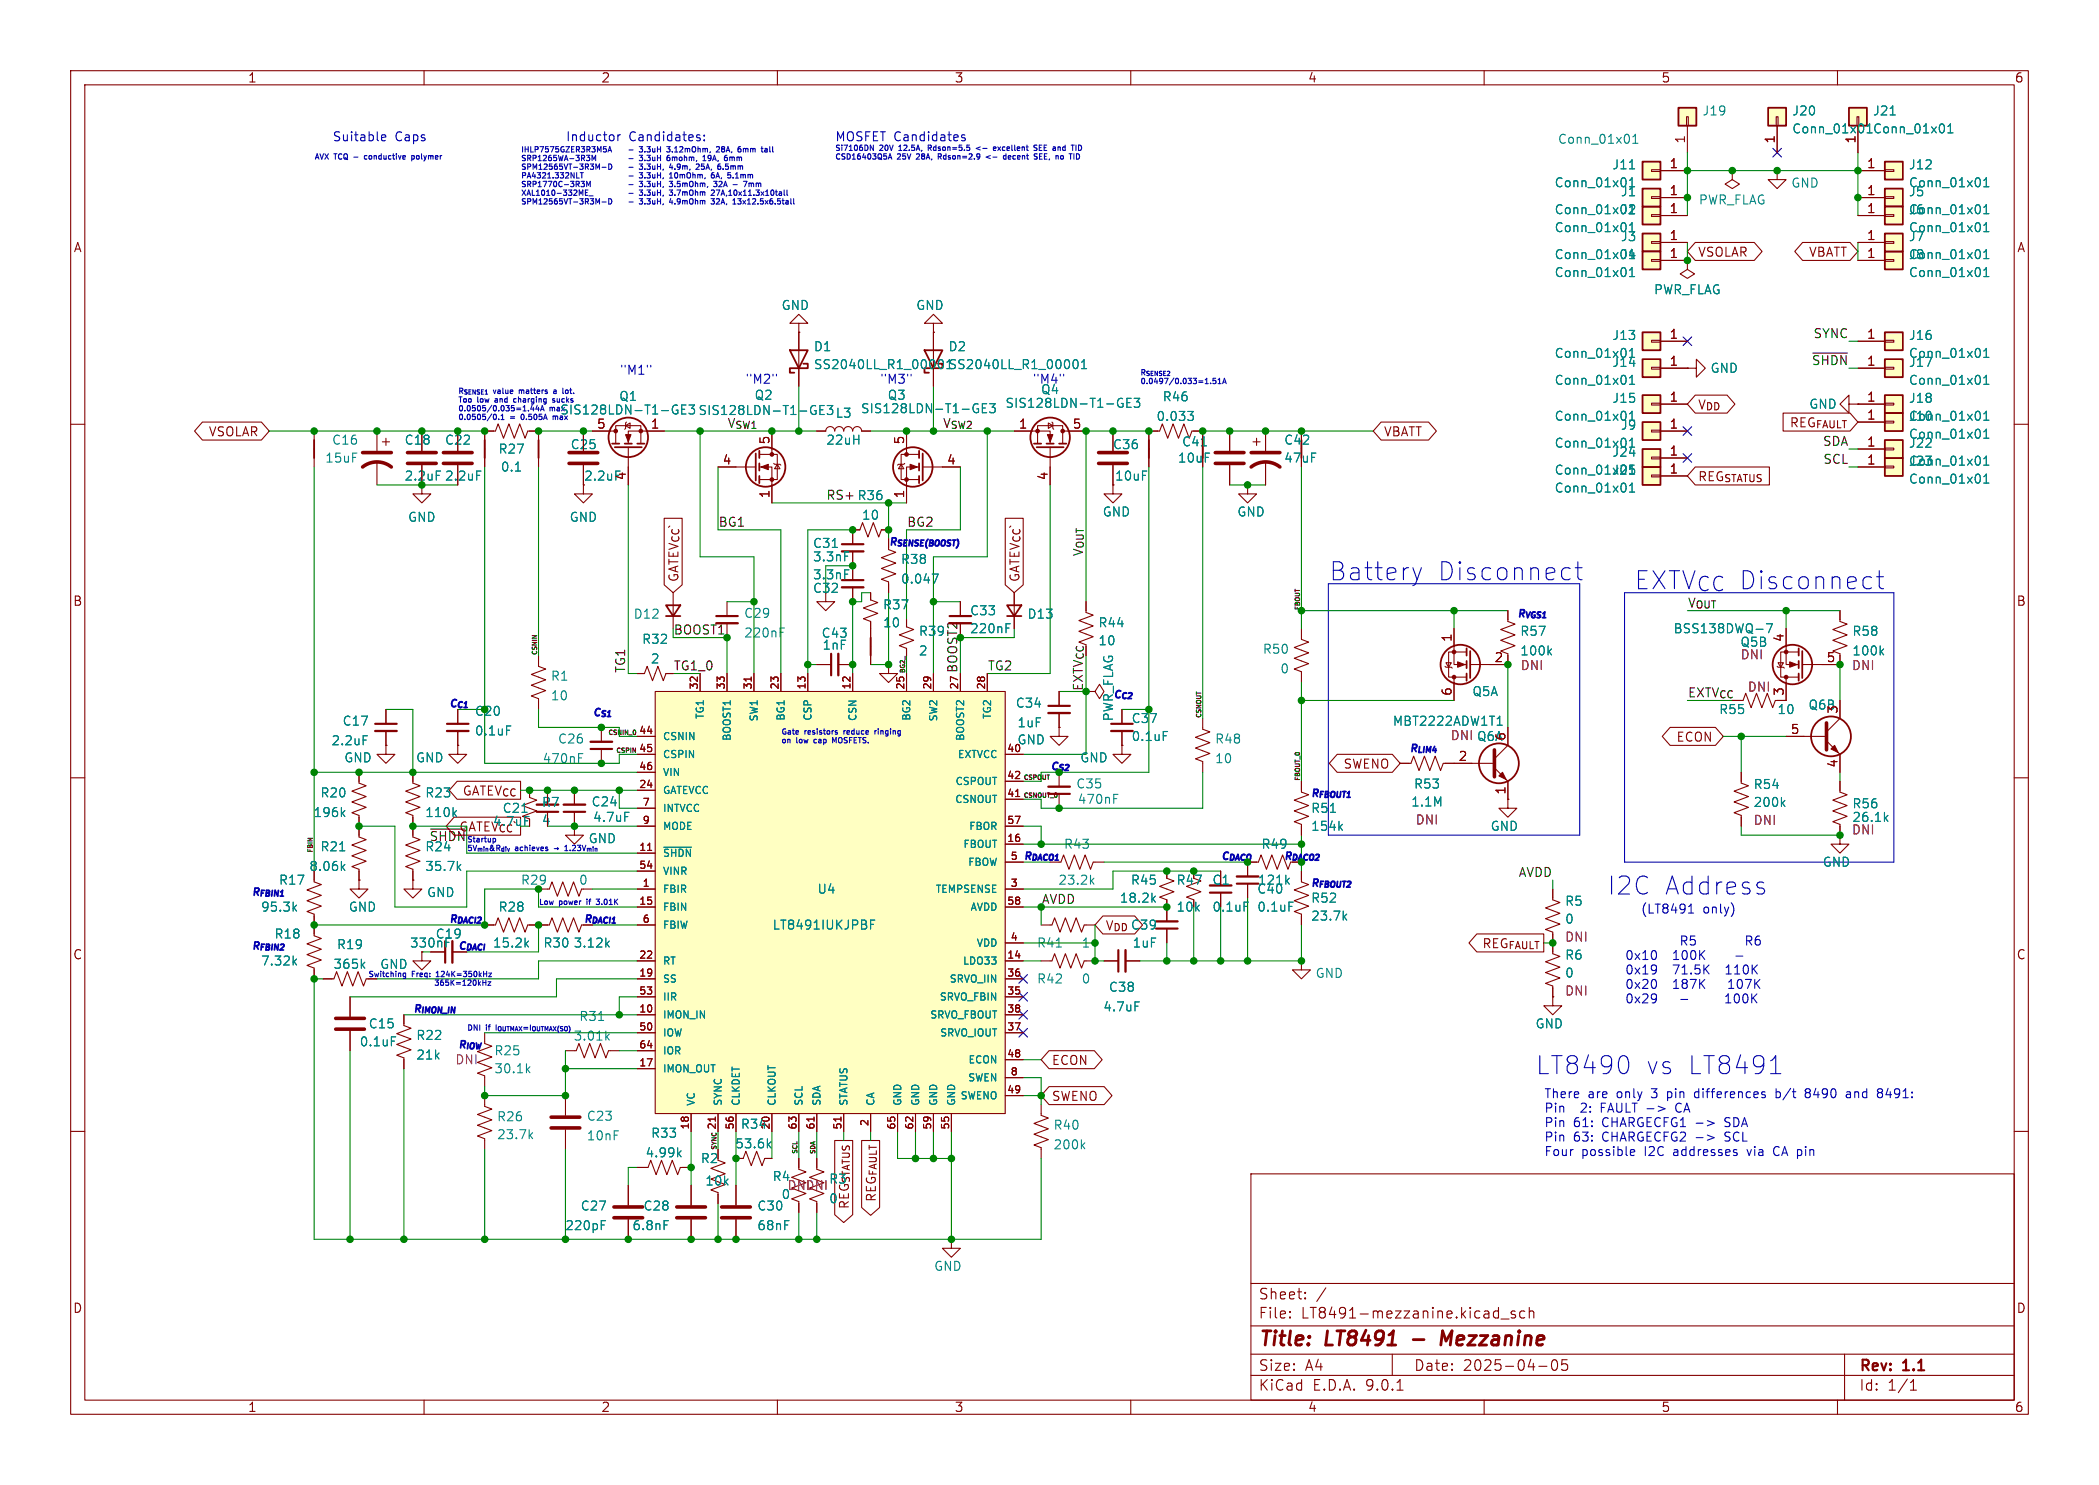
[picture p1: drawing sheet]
<svg xmlns="http://www.w3.org/2000/svg" width="297mm" height="210mm" viewBox="0 0 297 210" stroke-linecap="round" stroke-linejoin="round" font-family="sans-serif">
<defs><g id="words">
<g font-size="3.5" fill="#0000c2">
<text x="188" y="82.3">Battery</text>
<text x="203.3" y="82.3">Disconnect</text>
<text x="231.1" y="83.6">EXTV_{CC}</text>
<text x="245.9" y="83.6">Disconnect</text>
<text x="227.3" y="126.8">I2C</text>
<text x="235.4" y="126.8">Address</text>
<text x="217.2" y="152.2">LT8490</text>
<text x="232.7" y="152.2">vs LT8491</text>
</g>
<g font-size="2.8" fill="#840000">
<text x="178" y="190.9">Title:</text>
<text x="187.7" y="190.9">LT8491</text>
<text x="205.5" y="190.9">Mezzanine</text>
</g>
<g font-size="2.1" fill="#840000">
<text x="178" y="184">Sheet:</text>
<text x="178" y="186.7">File:</text>
<text x="184.1" y="186.7">LT8491-mezzanine.kicad_sch</text>
<text x="178" y="196.9">KiCad</text>
<text x="178" y="194.1">Size:</text>
<text x="184.7" y="194.1">A4</text>
<text x="185.7" y="196.9">E.D.A.</text>
<text x="193.3" y="196.9">9.0.1</text>
<text x="200" y="194.1">Date:</text>
<text x="207" y="194.1">2025-04-05</text>
<text x="263" y="194.3">Rev:</text>
<text x="263" y="196.9">Id:</text>
<text x="267.1" y="196.9">1/1</text>
<text x="269.4" y="194.3">1.1</text>
</g>
<g font-size="1.8" fill="#840000">
<text x="35" y="11.9">1</text>
<text x="85" y="11.9">2</text>
<text x="135" y="11.9">3</text>
<text x="185" y="11.9">4</text>
<text x="235" y="11.9">5</text>
<text x="285" y="11.9">6</text>
<text x="236.1" y="23.9">1</text>
<text x="238.5" y="20.4" transform="rotate(-90 238.5 20.4)">1</text>
<text x="251.2" y="20.4" transform="rotate(-90 251.2 20.4)">1</text>
<text x="262.6" y="20.4" transform="rotate(-90 262.6 20.4)">1</text>
<text x="264.1" y="23.9">1</text>
<text x="236.1" y="27.7">1</text>
<text x="264.1" y="27.7">1</text>
<text x="10.3" y="35.9">A</text>
<text x="236.1" y="34">1</text>
<text x="236.1" y="30.2">1</text>
<text x="264.1" y="30.2">1</text>
<text x="264.1" y="34">1</text>
<text x="285.3" y="35.9">A</text>
<text x="236.1" y="36.6">1</text>
<text x="240.2" y="36.5">VSOLAR</text>
<text x="255.9" y="36.5">VBATT</text>
<text x="264.1" y="36.6">1</text>
<text x="236.1" y="51.8">1</text>
<text x="236.1" y="48">1</text>
<text x="264.1" y="48">1</text>
<text x="264.1" y="51.8">1</text>
<text x="236.1" y="56.9">1</text>
<text x="240.2" y="58.1">V_{DD}</text>
<text x="264.1" y="56.9">1</text>
<text x="264.1" y="59.4">1</text>
<text x="29.5" y="61.9">VSOLAR</text>
<text x="84.4" y="60.7">5</text>
<text x="92" y="60.7">1</text>
<text x="102.2" y="65.8">4</text>
<text x="109" y="62.9" transform="rotate(-90 109 62.9)">5</text>
<text x="128" y="62.9" transform="rotate(-90 128 62.9)">5</text>
<text x="133.9" y="65.8">4</text>
<text x="144.1" y="60.7">1</text>
<text x="151.7" y="60.7">5</text>
<text x="195.7" y="61.9">VBATT</text>
<text x="236.1" y="60.7">1</text>
<text x="236.1" y="64.5">1</text>
<text x="253.1" y="60.6">REG_{FAULT}</text>
<text x="264.1" y="65.8">1</text>
<text x="264.1" y="63.2">1</text>
<text x="88.6" y="68" transform="rotate(-90 88.6 68)">4</text>
<text x="109" y="70.6" transform="rotate(-90 109 70.6)">1</text>
<text x="128" y="70.6" transform="rotate(-90 128 70.6)">1</text>
<text x="148.3" y="68" transform="rotate(-90 148.3 68)">4</text>
<text x="236.1" y="67.1">1</text>
<text x="240.2" y="68.3">REG_{STATUS}</text>
<text x="96.2" y="82.4" transform="rotate(-90 96.2 82.4)">GATEV_{CC}`</text>
<text x="144.5" y="82.4" transform="rotate(-90 144.5 82.4)">GATEV_{CC}`</text>
<text x="10.3" y="85.9">B</text>
<text x="285.3" y="85.9">B</text>
<text x="135.5" y="95.3" transform="rotate(-90 135.5 95.3)">BOOST2</text>
<text x="205.5" y="90.9" transform="rotate(-90 205.5 90.9)">1</text>
<text x="211.4" y="93.7">2</text>
<text x="252.5" y="90.9" transform="rotate(-90 252.5 90.9)">4</text>
<text x="258.4" y="93.7">5</text>
<text x="205.5" y="98.5" transform="rotate(-90 205.5 98.5)">6</text>
<text x="238.8" y="98.7">EXTV_{CC}</text>
<text x="252.5" y="98.5" transform="rotate(-90 252.5 98.5)">3</text>
<text x="260.1" y="101" transform="rotate(-90 260.1 101)">3</text>
<text x="206.3" y="107.7">2</text>
<text x="213.1" y="104.8" transform="rotate(-90 213.1 104.8)">6</text>
<text x="237.1" y="105.1">ECON</text>
<text x="253.3" y="103.9">5</text>
<text x="190" y="108.9">SWENO</text>
<text x="213.1" y="112.5" transform="rotate(-90 213.1 112.5)">1</text>
<text x="260.1" y="108.7" transform="rotate(-90 260.1 108.7)">4</text>
<text x="156.4" y="131.8">V_{DD}</text>
<text x="166.4" y="129.1">10k</text>
<text x="10.3" y="135.9">C</text>
<text x="57.9" y="134.2">330nF</text>
<text x="285.3" y="135.9">C</text>
<text x="148.7" y="155.9">SWENO</text>
<text x="148.7" y="150.8">ECON</text>
<text x="120.3" y="171.1" transform="rotate(-90 120.3 171.1)">REG_{STATUS}</text>
<text x="10.3" y="185.9">D</text>
<text x="285.3" y="185.9">D</text>
<text x="35" y="199.9">1</text>
<text x="85" y="199.9">2</text>
<text x="135" y="199.9">3</text>
<text x="185" y="199.9">4</text>
<text x="235" y="199.9">5</text>
<text x="285" y="199.9">6</text>
</g>
<g font-size="1.8" fill="#008484">
<text x="240.8" y="16.5">J19</text>
<text x="253.5" y="16.5">J20</text>
<text x="264.9" y="16.5">J21</text>
<text x="220.4" y="20.5">Conn_01x01</text>
<text x="253.5" y="19.1">Conn_01x01</text>
<text x="264.9" y="19.1">Conn_01x01</text>
<text x="219.9" y="26.7">Conn_01x01</text>
<text x="228" y="24.2">J11</text>
<text x="229.3" y="28">J1</text>
<text x="240.3" y="29.1">PWR_FLAG</text>
<text x="253.4" y="26.7">GND</text>
<text x="270" y="28">J5</text>
<text x="270" y="26.7">Conn_01x01</text>
<text x="270" y="24.2">J12</text>
<text x="219.9" y="33">Conn_01x01</text>
<text x="219.9" y="30.5">Conn_01x01J2</text>
<text x="229.3" y="34.3">J3</text>
<text x="270" y="30.5">Conn_01x01</text>
<text x="270" y="30.5">J6</text>
<text x="270" y="33">Conn_01x01</text>
<text x="270" y="34.3">J7</text>
<text x="219.9" y="36.9">Conn_01x01J4</text>
<text x="219.9" y="39.4">Conn_01x01</text>
<text x="233.9" y="41.8">PWR_FLAG</text>
<text x="270" y="36.9">J8</text>
<text x="270" y="39.4">Conn_01x01</text>
<text x="270" y="36.9">Conn_01x01</text>
<text x="110.5" y="44">GND</text>
<text x="129.5" y="44">GND</text>
<text x="115.1" y="49.9">D1</text>
<text x="115.1" y="52.4">SS2040LL_R1_00001</text>
<text x="134.1" y="49.9">D2</text>
<text x="134.1" y="52.4">SS2040LL_R1_00001</text>
<text x="219.9" y="50.8">Conn_01x01</text>
<text x="228" y="52.1">J14</text>
<text x="228" y="48.3">J13</text>
<text x="241.9" y="52.9">GND</text>
<text x="270" y="50.8">Conn_01x01</text>
<text x="270" y="48.3">J16</text>
<text x="270" y="52.1">J17</text>
<text x="79.2" y="58.8">SIS128LDN-T1-GE3</text>
<text x="87.5" y="56.9">Q1</text>
<text x="98.7" y="58.9">SIS128LDN-T1-GE3</text>
<text x="106.7" y="56.7">Q2</text>
<text x="118.2" y="59.3">L3</text>
<text x="121.7" y="58.6">SIS128LDN-T1-GE3</text>
<text x="125.5" y="56.7">Q3</text>
<text x="142.2" y="57.9">SIS128LDN-T1-GE3</text>
<text x="147.2" y="56">Q4</text>
<text x="163.5" y="59.7">0.033</text>
<text x="164.4" y="57">R46</text>
<text x="219.9" y="54.6">Conn_01x01</text>
<text x="219.9" y="59.7">Conn_01x01</text>
<text x="228" y="57.2">J15</text>
<text x="255.9" y="58">GND</text>
<text x="270" y="59.7">Conn_01x01</text>
<text x="270" y="54.6">Conn_01x01</text>
<text x="270" y="57.2">J18</text>
<text x="270" y="59.7">J10</text>
<text x="45.9" y="65.6">15uF</text>
<text x="46.9" y="63.1">C16</text>
<text x="57.2" y="63.1">C18</text>
<text x="62.9" y="63.1">C22</text>
<text x="70.4" y="64.4">R27</text>
<text x="80.7" y="63.7">C25</text>
<text x="116.8" y="63.1">22uH</text>
<text x="157.4" y="63.7">C36</text>
<text x="166.6" y="65.6">10uF</text>
<text x="167.2" y="63.3">C41</text>
<text x="181.6" y="63.1">C42</text>
<text x="181.6" y="65.6">47uF</text>
<text x="219.9" y="63.5">Conn_01x01</text>
<text x="228" y="64.8">J24</text>
<text x="229.3" y="61">J9</text>
<text x="270" y="62.3">Conn_01x01</text>
<text x="270" y="63.5">J22</text>
<text x="57.2" y="68.2">2.2uF 2.2uF</text>
<text x="70.8" y="66.9">0.1</text>
<text x="82.6" y="68.2">2.2uF</text>
<text x="121.2" y="70.9">R36</text>
<text x="157.7" y="68.2">10uF</text>
<text x="219.9" y="69.9">Conn_01x01</text>
<text x="219.9" y="67.3">Conn_01x01</text>
<text x="228" y="67.3">J25</text>
<text x="270" y="68.6">Conn_01x01</text>
<text x="270" y="66.1">Conn_01x01</text>
<text x="270" y="66.1">J23</text>
<text x="57.7" y="74">GND</text>
<text x="80.5" y="74">GND</text>
<text x="114.9" y="77.7">C31</text>
<text x="121.9" y="73.7">10</text>
<text x="155.9" y="73.3">GND</text>
<text x="175" y="73.3">GND</text>
<text x="114.9" y="82.1">3.3nF</text>
<text x="114.9" y="79.6">3.3nF</text>
<text x="127.4" y="80">R38</text>
<text x="127.4" y="82.7">0.047</text>
<text x="89.6" y="87.7">D12</text>
<text x="105.2" y="87.6">C29</text>
<text x="114.9" y="84">C32</text>
<text x="124.9" y="86.4">R37</text>
<text x="124.9" y="88.9">10</text>
<text x="137.2" y="89.8">220nF</text>
<text x="137.2" y="87.2">C33</text>
<text x="145.3" y="87.7">D13</text>
<text x="155.3" y="88.9">R44</text>
<text x="236.7" y="89.8">BSS138DWQ-7</text>
<text x="90.8" y="91.3">R32</text>
<text x="92" y="94">2</text>
<text x="105.2" y="90.4">220nF</text>
<text x="116.2" y="90.4">C43</text>
<text x="116.3" y="92.1">1nF</text>
<text x="129.9" y="92.9">2</text>
<text x="129.9" y="90.1">R39</text>
<text x="155.3" y="91.5">10</text>
<text x="178.6" y="92.7">R50</text>
<text x="181.1" y="95.4">0</text>
<text x="215" y="90.1">R57</text>
<text x="215" y="92.9">100k</text>
<text x="246.2" y="91.7">Q5B</text>
<text x="262" y="90.1">R58</text>
<text x="262" y="92.9">100k</text>
<text x="77.9" y="96.5">R1</text>
<text x="77.9" y="99.3">10</text>
<text x="143.6" y="100.3">C34</text>
<text x="208.2" y="98.7">Q5A</text>
<text x="243.2" y="101.2">R55</text>
<text x="251.4" y="101.2">10</text>
<text x="255.8" y="100.6">Q6B</text>
<text x="46.8" y="105.6">2.2uF</text>
<text x="48.4" y="102.8">C17</text>
<text x="67.1" y="104.2">0.1uF</text>
<text x="78.9" y="105.4">C26</text>
<text x="143.9" y="105.5">GND</text>
<text x="143.9" y="103.1">1uF</text>
<text x="157.7" y="102.1" transform="rotate(-90 157.7 102.1)">PWR_FLAG</text>
<text x="160" y="102.5">C37</text>
<text x="160" y="105">0.1uF</text>
<text x="171.8" y="105.4">R48</text>
<text x="197" y="102.8">MBT2222ADW1T1</text>
<text x="45.2" y="113">R20</text>
<text x="48.6" y="108">GND</text>
<text x="58.8" y="108">GND</text>
<text x="60.1" y="113">R23</text>
<text x="76.7" y="108.1">470nF</text>
<text x="152.2" y="111.7">C35</text>
<text x="152.4" y="113.9">470nF</text>
<text x="152.8" y="108">GND</text>
<text x="171.8" y="108.1">10</text>
<text x="200" y="111.7">R53</text>
<text x="248" y="111.8">R54</text>
<text x="44.3" y="115.8">196k</text>
<text x="60.1" y="115.8">110k</text>
<text x="69.7" y="117">4.7uF</text>
<text x="71" y="115.2">C21</text>
<text x="76.6" y="114.3">R7</text>
<text x="76.6" y="116.9">4</text>
<text x="83.2" y="119.5">GND</text>
<text x="83.6" y="114.2">C24</text>
<text x="83.8" y="116.4">4.7uF</text>
<text x="185.4" y="115.2">R51</text>
<text x="185.4" y="117.7">154k</text>
<text x="199.6" y="114.3">1.1M</text>
<text x="210.8" y="117.7">GND</text>
<text x="248" y="114.3">200k</text>
<text x="262" y="114.5">R56</text>
<text x="262" y="116.4">26.1k</text>
<text x="39.4" y="125.3">R17</text>
<text x="43.7" y="123.4">8.06k</text>
<text x="45.2" y="120.6">R21</text>
<text x="60.1" y="120.6">R24</text>
<text x="60.1" y="123.4">35.7k</text>
<text x="73.6" y="125.3">R29</text>
<text x="81.8" y="125.3">0</text>
<text x="149.7" y="125.3">23.2k</text>
<text x="150.5" y="120.2">R43</text>
<text x="159.9" y="125.3">R45</text>
<text x="166.4" y="125.3">R47</text>
<text x="171.5" y="125.3">C1</text>
<text x="177.9" y="125.3">121k</text>
<text x="178.4" y="120.2">R49</text>
<text x="257.8" y="122.8">GND</text>
<text x="36.8" y="129.1">95.3k</text>
<text x="49.3" y="129.1">GND</text>
<text x="60.3" y="127.1">GND</text>
<text x="70.4" y="129.1">R28</text>
<text x="109.2" y="131.7">LT8491IUKJPBF</text>
<text x="115.6" y="126.6">U4</text>
<text x="158.4" y="127.9">18.2k</text>
<text x="159.9" y="131.7">C39</text>
<text x="171.5" y="129.1">0.1uF</text>
<text x="177.8" y="126.6">C40</text>
<text x="177.8" y="129.1">0.1uF</text>
<text x="185.4" y="127.9">R52</text>
<text x="185.4" y="130.4">23.7k</text>
<text x="221.4" y="128.3">R5</text>
<text x="221.4" y="130.8">0</text>
<text x="36.8" y="136.8">7.32k</text>
<text x="38.7" y="132.9">R18</text>
<text x="47.1" y="137.2">365k</text>
<text x="47.6" y="134.4">R19</text>
<text x="53.7" y="137.2">GND</text>
<text x="61.6" y="132.9">C19</text>
<text x="69.7" y="134.2">15.2k</text>
<text x="76.8" y="134.2">R30</text>
<text x="81.1" y="134.2">3.12k</text>
<text x="146.6" y="134.2">R41</text>
<text x="153" y="134.2">1</text>
<text x="160.2" y="134.2">1uF</text>
<text x="221.4" y="135.9">R6</text>
<text x="146.6" y="139.3">R42</text>
<text x="153" y="139.3">0</text>
<text x="156" y="143.2">4.7uF</text>
<text x="156.8" y="140.5">C38</text>
<text x="186.1" y="138.5">GND</text>
<text x="221.4" y="138.5">0</text>
<text x="50.8" y="148.2">0.1uF</text>
<text x="52.1" y="145.6">C15</text>
<text x="58.8" y="147.3">R22</text>
<text x="69.9" y="149.5">R25</text>
<text x="81.9" y="144.6">R31</text>
<text x="217.2" y="145.6">GND</text>
<text x="58.8" y="150.1">21k</text>
<text x="69.9" y="152">30.1k</text>
<text x="70.2" y="158.8">R26</text>
<text x="70.2" y="161.3">23.7k</text>
<text x="82.9" y="158.7">C23</text>
<text x="82.9" y="161.5">10nF</text>
<text x="92" y="161.1">R33</text>
<text x="104.7" y="159.8">R34</text>
<text x="149" y="160">R40</text>
<text x="91.2" y="163.9">4.99k</text>
<text x="99.1" y="164.7">R2</text>
<text x="99.7" y="167.9">10k</text>
<text x="103.9" y="162.6">53.6k</text>
<text x="149" y="162.8">200k</text>
<text x="82.1" y="171.4">C27</text>
<text x="91" y="171.4">C28</text>
<text x="107.1" y="171.4">C30</text>
<text x="117.2" y="170.4">0</text>
<text x="79.9" y="174.2">220pF</text>
<text x="89.4" y="174.2">6.8nF</text>
<text x="107.1" y="174.2">68nF</text>
<text x="132.1" y="179.9">GND</text>
</g>
<g font-size="1.8" fill="#0000c2">
<text x="47" y="20.1">Suitable</text>
<text x="55.9" y="20.1">Caps</text>
<text x="80" y="20.1">Inductor</text>
<text x="89" y="20.1">Candidates:</text>
<text x="118.1" y="20.1">MOSFET Candidates</text>
<text x="87.6" y="53.1">&quot;M1&quot;</text>
<text x="105.4" y="54.4">&quot;M2&quot;</text>
<text x="124.5" y="54.4">&quot;M3&quot;</text>
<text x="146" y="54.4">&quot;M4&quot;</text>
<text x="64.9" y="117.8">GATEV_{CC}`</text>
<text x="232.3" y="129.3">(LT8491</text>
<text x="241.2" y="129.3">only)</text>
<text x="229.9" y="135.9">0x10</text>
<text x="229.9" y="137.9">0x19</text>
<text x="236.9" y="135.9">100K</text>
<text x="236.9" y="137.9">71.5K</text>
<text x="238.2" y="133.8">R5</text>
<text x="244.7" y="137.9">110K</text>
<text x="245.3" y="133.8">R6</text>
<text x="229.9" y="139.9">0x20</text>
<text x="229.9" y="142">0x29</text>
<text x="236.9" y="139.9">187K</text>
<text x="238" y="142">-</text>
<text x="245.3" y="139.9">107K</text>
<text x="245.5" y="142">100K</text>
<text x="81.1" y="147.4">3.01k</text>
<text x="218.4" y="155.4">There</text>
<text x="224.7" y="155.4">are</text>
<text x="228.9" y="155.4">only</text>
<text x="234" y="155.4">3</text>
<text x="236.4" y="155.4">pin</text>
<text x="240.4" y="155.4">differences</text>
<text x="252.1" y="155.4">b/t</text>
<text x="256.5" y="155.4">8490</text>
<text x="262.5" y="155.4">and</text>
<text x="267.1" y="155.4">8491:</text>
<text x="218.4" y="157.4">Pin</text>
<text x="218.4" y="159.5">Pin</text>
<text x="218.4" y="161.5">Pin</text>
<text x="222.6" y="159.5">61:</text>
<text x="222.6" y="161.5">63:</text>
<text x="223.8" y="157.4">2:</text>
<text x="226.8" y="157.4">FAULT -&gt;</text>
<text x="226.8" y="159.5">CHARGECFG1 -&gt;</text>
<text x="226.8" y="161.5">CHARGECFG2 -&gt;</text>
<text x="237.8" y="157.4">CA</text>
<text x="244.5" y="159.5">SDA</text>
<text x="244.5" y="161.5">SCL</text>
<text x="218.4" y="163.6">Four</text>
<text x="223.8" y="163.6">possible</text>
<text x="232.8" y="163.6">I2C</text>
<text x="237.1" y="163.6">addresses</text>
<text x="247.7" y="163.6">via</text>
<text x="251.6" y="163.6">CA pin</text>
</g>
<g font-size="1.8">
<text x="256.5" y="47.9">SYNC</text>
<text x="257.8" y="63.2">SDA</text>
<text x="257.9" y="65.7">SCL</text>
<text x="116.8" y="70.8">RS+ R36</text>
<text x="101.6" y="74.6">BG1</text>
<text x="128.3" y="74.6">BG2</text>
<text x="153.3" y="78.7" transform="rotate(-90 153.3 78.7)">V_{OUT}</text>
<text x="238.8" y="86">V_{OUT}</text>
<text x="88.6" y="95.3" transform="rotate(-90 88.6 95.3)">TG1</text>
<text x="95.2" y="94.9">TG1_0</text>
<text x="139.7" y="94.9">TG2</text>
<text x="60.7" y="119">~{SHDN}</text>
<text x="214.8" y="124.1">AVDD</text>
<text x="147.3" y="127.9">AVDD</text>
</g>
<g font-size="1.8" fill="#008400">
<text x="256.3" y="51.7">~{SHDN} 1</text>
<text x="102.9" y="60.6">V_{SW1}</text>
<text x="133.3" y="60.6">V_{SW2}</text>
<text x="95.2" y="89.8">BOOST1</text>
<text x="67.1" y="101.4">C20</text>
<text x="153.3" y="97.8" transform="rotate(-90 153.3 97.8)">EXTV_{CC}</text>
<text x="65.3" y="112.7">GATEV_{CC}</text>
<text x="209.6" y="134.3">REG_{FAULT}</text>
<text x="124.1" y="170.1" transform="rotate(-90 124.1 170.1)">REG_{FAULT}</text>
</g>
<g font-size="1.8" fill="#840084">
<text x="215.1" y="95">DNI</text>
<text x="246.2" y="93.4">DNI</text>
<text x="261.9" y="95">DNI</text>
<text x="247.2" y="98">DNI</text>
<text x="205.2" y="104.9">DNI Q6A</text>
<text x="200.2" y="116.8">DNI</text>
<text x="248" y="116.9">DNI</text>
<text x="261.9" y="118.2">DNI</text>
<text x="221.4" y="133.4">DNI</text>
<text x="221.4" y="141">DNI</text>
<text x="64.3" y="150.7">DNI</text>
<text x="109.2" y="167.2">R4</text>
<text x="117.2" y="167.6">R3</text>
<text x="110.5" y="169.8">0</text>
<text x="111.3" y="168.5">DNIDNI</text>
</g>
<g font-size="1.4" fill="#840000">
<text x="125.7" y="77.2">R_{SENSE(BOOST)}</text>
<text x="98.8" y="97.6" transform="rotate(-90 98.8 97.6)">32</text>
<text x="102.6" y="97.6" transform="rotate(-90 102.6 97.6)">33</text>
<text x="106.4" y="97.6" transform="rotate(-90 106.4 97.6)">31</text>
<text x="110.2" y="97.6" transform="rotate(-90 110.2 97.6)">23</text>
<text x="114" y="97.6" transform="rotate(-90 114 97.6)">13</text>
<text x="120.4" y="97.6" transform="rotate(-90 120.4 97.6)">12</text>
<text x="128" y="97.6" transform="rotate(-90 128 97.6)">25</text>
<text x="131.8" y="97.6" transform="rotate(-90 131.8 97.6)">29</text>
<text x="135.6" y="97.6" transform="rotate(-90 135.6 97.6)">27</text>
<text x="139.4" y="97.6" transform="rotate(-90 139.4 97.6)">28</text>
<text x="90.3" y="103.9">44</text>
<text x="90.3" y="106.4">45</text>
<text x="142.4" y="106.4">40</text>
<text x="90.3" y="109">46</text>
<text x="90.3" y="111.5">24</text>
<text x="142.4" y="110.2">42</text>
<text x="142.4" y="112.8">41</text>
<text x="90.8" y="114">7</text>
<text x="90.8" y="116.6">9</text>
<text x="142.4" y="116.6">57</text>
<text x="142.4" y="119.1">16</text>
<text x="90.3" y="120.4">11</text>
<text x="90.3" y="122.9">54</text>
<text x="90.8" y="125.5">1</text>
<text x="142.9" y="121.7">5</text>
<text x="142.9" y="125.5">3</text>
<text x="82.5" y="130.6">R_{DACI1}</text>
<text x="90.3" y="128">15</text>
<text x="90.8" y="130.6">6</text>
<text x="142.4" y="128">58</text>
<text x="90.3" y="135.6">22</text>
<text x="142.4" y="135.6">14</text>
<text x="142.9" y="133.1">4</text>
<text x="90.3" y="138.2">19</text>
<text x="90.3" y="140.7">53</text>
<text x="90.3" y="143.3">10</text>
<text x="142.4" y="138.2">36</text>
<text x="142.4" y="140.7">35</text>
<text x="142.4" y="143.3">38</text>
<text x="90.3" y="145.8">50</text>
<text x="90.3" y="148.3">64</text>
<text x="142.4" y="145.8">37</text>
<text x="142.4" y="149.6">48</text>
<text x="90.3" y="150.9">17</text>
<text x="142.4" y="154.7">49</text>
<text x="142.9" y="152.1">8</text>
<text x="97.5" y="159.8" transform="rotate(-90 97.5 159.8)">18</text>
<text x="101.3" y="159.8" transform="rotate(-90 101.3 159.8)">21</text>
<text x="103.9" y="159.8" transform="rotate(-90 103.9 159.8)">56</text>
<text x="112.8" y="159.8" transform="rotate(-90 112.8 159.8)">63</text>
<text x="115.3" y="159.8" transform="rotate(-90 115.3 159.8)">61</text>
<text x="119.1" y="159.8" transform="rotate(-90 119.1 159.8)">51</text>
<text x="122.9" y="159.4" transform="rotate(-90 122.9 159.4)">2</text>
<text x="126.7" y="159.8" transform="rotate(-90 126.7 159.8)">65</text>
<text x="129.3" y="159.8" transform="rotate(-90 129.3 159.8)">62</text>
<text x="131.8" y="159.8" transform="rotate(-90 131.8 159.8)">59</text>
<text x="134.4" y="159.8" transform="rotate(-90 134.4 159.8)">55</text>
</g>
<g font-size="1.4" fill="#0000c2">
<text x="214.6" y="87.4">R_{VGS1}</text>
<text x="63.5" y="100.1">C_{C1}</text>
<text x="83.8" y="101.4">C_{S1}</text>
<text x="157.5" y="98.8">C_{C2}</text>
<text x="199.4" y="106.4">R_{LIM4}</text>
<text x="185.4" y="112.8">R_{FBOUT1}</text>
<text x="144.8" y="121.7">R_{DACO1}</text>
<text x="185.4" y="125.5">R_{FBOUT2}</text>
<text x="35.6" y="126.8">R_{FBIN1}</text>
<text x="35.6" y="134.4">R_{FBIN2}</text>
<text x="64.8" y="134.4">C_{DACI}</text>
<text x="58.4" y="143.3">R_{IMON_IN}</text>
<text x="64.8" y="148.3">R_{IOW}</text>
</g>
<g font-size="1.4" fill="#008484">
<text x="99.8" y="101.8" transform="rotate(-90 99.8 101.8)">TG1</text>
<text x="140.4" y="101.8" transform="rotate(-90 140.4 101.8)">TG2</text>
<text x="93.7" y="104.9">CSNIN</text>
<text x="93.7" y="107.4">CSPIN</text>
<text x="103.6" y="104.9" transform="rotate(-90 103.6 104.9)">BOOST1</text>
<text x="107.4" y="102.2" transform="rotate(-90 107.4 102.2)">SW1</text>
<text x="111.2" y="102.1" transform="rotate(-90 111.2 102.1)">BG1</text>
<text x="115" y="102.1" transform="rotate(-90 115 102.1)">CSP</text>
<text x="121.4" y="102.1" transform="rotate(-90 121.4 102.1)">CSN</text>
<text x="129" y="102.1" transform="rotate(-90 129 102.1)">BG2</text>
<text x="132.8" y="102.2" transform="rotate(-90 132.8 102.2)">SW2</text>
<text x="135.4" y="107.4">EXTVCC</text>
<text x="136.6" y="104.9" transform="rotate(-90 136.6 104.9)">BOOST2</text>
<text x="93.7" y="110">VIN</text>
<text x="93.7" y="112.5">GATEVCC</text>
<text x="135" y="113.8">CSNOUT</text>
<text x="135.1" y="111.2">CSPOUT</text>
<text x="93.7" y="115">INTVCC</text>
<text x="93.7" y="117.6">MODE</text>
<text x="137" y="117.6">FBOR</text>
<text x="93.7" y="121.4">~{SHDN}</text>
<text x="93.7" y="123.9">VINR</text>
<text x="136.2" y="120.1">FBOUT</text>
<text x="136.9" y="122.7">FBOW</text>
<text x="93.7" y="126.5">FBIR</text>
<text x="93.7" y="129">FBIN</text>
<text x="93.7" y="131.5">FBIW</text>
<text x="132.3" y="126.5">TEMPSENSE</text>
<text x="137.2" y="129">AVDD</text>
<text x="93.7" y="136.6">RT</text>
<text x="136.1" y="136.6">LDO33</text>
<text x="138.1" y="134.1">VDD</text>
<text x="93.7" y="139.2">SS</text>
<text x="93.7" y="141.7">IIR</text>
<text x="132.8" y="141.7">SRVO_FBIN</text>
<text x="134.2" y="139.2">SRVO_IIN</text>
<text x="93.7" y="144.2">IMON_IN</text>
<text x="93.7" y="146.8">IOW</text>
<text x="93.7" y="149.3">IOR</text>
<text x="131.5" y="144.2">SRVO_FBOUT</text>
<text x="132.9" y="146.8">SRVO_IOUT</text>
<text x="93.7" y="151.9">IMON_OUT</text>
<text x="135.8" y="155.7">SWENO</text>
<text x="136.9" y="153.1">SWEN</text>
<text x="136.9" y="150.6">ECON</text>
<text x="98.5" y="156.5" transform="rotate(-90 98.5 156.5)">VC</text>
<text x="102.3" y="156.5" transform="rotate(-90 102.3 156.5)">SYNC</text>
<text x="104.9" y="156.5" transform="rotate(-90 104.9 156.5)">CLKDET</text>
<text x="109" y="159.8" transform="rotate(-90 109 159.8)">20</text>
<text x="110" y="156.5" transform="rotate(-90 110 156.5)">CLKOUT</text>
<text x="113.8" y="156.5" transform="rotate(-90 113.8 156.5)">SCL</text>
<text x="116.3" y="156.5" transform="rotate(-90 116.3 156.5)">SDA</text>
<text x="120.1" y="156.5" transform="rotate(-90 120.1 156.5)">STATUS</text>
<text x="123.9" y="156.5" transform="rotate(-90 123.9 156.5)">CA</text>
<text x="127.7" y="156.5" transform="rotate(-90 127.7 156.5)">GND</text>
<text x="130.3" y="156.5" transform="rotate(-90 130.3 156.5)">GND</text>
<text x="132.8" y="156.5" transform="rotate(-90 132.8 156.5)">GND</text>
<text x="135.4" y="156.5" transform="rotate(-90 135.4 156.5)">GND</text>
</g>
<g font-size="1.4" fill="#008400">
<text x="148.6" y="109">C_{S2}</text>
<text x="172.7" y="121.7">C_{DACO}</text>
<text x="181.6" y="121.7">R_{DACO2}</text>
<text x="63.5" y="130.6">R_{DACI2}</text>
</g>
<g font-size="1.1" fill="#0000c2">
<text x="44.4" y="22.6">AVX</text>
<text x="47.4" y="22.6">TCQ</text>
<text x="52.2" y="22.6">conductive</text>
<text x="59.2" y="22.6">polymer</text>
<text x="73.7" y="21.6">IHLP7575GZER3R3M5A</text>
<text x="73.7" y="22.8">SRP1265WA-3R3M</text>
<text x="92.1" y="21.6">3.3uH</text>
<text x="93" y="22.8">3.3uH</text>
<text x="96.3" y="21.6">3.12mOhm,</text>
<text x="97.2" y="22.8">6mohm,</text>
<text x="102.6" y="22.8">19A,</text>
<text x="103.6" y="21.6">28A,</text>
<text x="106.9" y="21.6">6mm</text>
<text x="118.1" y="21.4">Si7106DN</text>
<text x="118.1" y="22.6">CSD16403Q5A</text>
<text x="124.5" y="21.4">20V</text>
<text x="127.1" y="22.6">25V</text>
<text x="127.5" y="21.4">12.5A,</text>
<text x="130" y="22.6">28A,</text>
<text x="132" y="21.4">Rdson=5.5</text>
<text x="133.4" y="22.6">Rdson=2.9</text>
<text x="141.8" y="21.4">excellent</text>
<text x="143.3" y="22.6">decent</text>
<text x="147.9" y="21.4">SEE</text>
<text x="147.9" y="22.6">SEE,</text>
<text x="150.9" y="21.4">and</text>
<text x="151.3" y="22.6">no</text>
<text x="73.7" y="24.1">SPM12565VT-3R3M-D</text>
<text x="73.7" y="25.3">PA4321.332NLT</text>
<text x="73.7" y="26.5">SRP1770C-3R3M</text>
<text x="73.7" y="27.7">XAL1010-332ME_ -</text>
<text x="73.7" y="29">SPM12565VT-3R3M-D -</text>
<text x="90.5" y="27.7">3.3uH,</text>
<text x="90.5" y="29">3.3uH,</text>
<text x="91.1" y="25.3">3.3uH,</text>
<text x="92.2" y="24.1">3.3uH,</text>
<text x="92.2" y="26.5">3.3uH,</text>
<text x="95.1" y="27.7">3.7mOhm</text>
<text x="95.1" y="29">4.9mOhm</text>
<text x="95.7" y="25.3">10mOhm,</text>
<text x="96.7" y="24.1">4.9m,</text>
<text x="96.8" y="26.5">3.5mOhm,</text>
<text x="100.8" y="24.1">25A,</text>
<text x="101.3" y="27.7">27A,10x11.3x10tall</text>
<text x="101.3" y="29">32A,</text>
<text x="101.9" y="25.3">6A,</text>
<text x="103.4" y="26.5">32A</text>
<text x="104.2" y="24.1">6.5mm</text>
<text x="104.5" y="25.3">5.1mm</text>
<text x="104.7" y="29">13x12.5x6.5tall</text>
<text x="106.4" y="26.5">-</text>
<text x="161.3" y="53.1">R_{SENSE2}</text>
<text x="64.8" y="55.8">R_{SENSE1}</text>
<text x="64.8" y="57">Too</text>
<text x="64.8" y="58.2">0.0505/0.035=1.44A</text>
<text x="64.8" y="59.4">0.0505/0.1</text>
<text x="67.6" y="57">low</text>
<text x="69.9" y="55.8">value</text>
<text x="70.4" y="57">and</text>
<text x="72.3" y="59.4">=</text>
<text x="73.3" y="57">charging</text>
<text x="73.8" y="55.8">matters</text>
<text x="74.1" y="59.4">0.505A</text>
<text x="79" y="55.8">a</text>
<text x="80.6" y="55.8">lot.</text>
<text x="161.3" y="54.4">0.0497/0.033=1.51A</text>
<text x="110.5" y="103.9">Gate</text>
<text x="110.5" y="105.2">on</text>
<text x="112.8" y="105.2">low</text>
<text x="113.9" y="103.9">resistors</text>
<text x="115.5" y="105.2">cap</text>
<text x="118.4" y="105.2">MOSFETS.</text>
<text x="119.7" y="103.9">reduce</text>
<text x="124.4" y="103.9">ringing</text>
<text x="66" y="119.2">Startup</text>
<text x="66" y="120.4">5V_{min}&amp;R_{div}</text>
<text x="73" y="120.4">achieves</text>
<text x="78.8" y="120.4">þÿ!’1.23V_{min}</text>
<text x="76.2" y="128">Low</text>
<text x="79.2" y="128">power</text>
<text x="83.4" y="128">if</text>
<text x="85.1" y="128">3.01K</text>
<text x="58.4" y="138.2">Freq:</text>
<text x="62.1" y="138.2">124K=350kHz</text>
<text x="66.2" y="139.5">365K=120kHz</text>
<text x="66" y="145.8">DNI</text>
<text x="68.8" y="145.8">if</text>
<text x="70.5" y="145.8">I_{OUTMAX}=I_{OUTMAX(SO)}</text>
</g>
<g font-size="1.1" fill="#008484">
<text x="77.8" y="58.2">max</text>
<text x="78.9" y="59.4">max</text>
<text x="79.2" y="57">sucks</text>
</g>
<text font-size="1.1" fill="#840000" x="52.1" y="138.2">Switching</text>
<g font-size=".9">
<text x="184" y="86.4" transform="rotate(-90 184 86.4)">FBOUT</text>
<text x="76" y="92.7" transform="rotate(-90 76 92.7)">CSNIN</text>
<text x="128.1" y="95.4" transform="rotate(-90 128.1 95.4)">BG2_</text>
<text x="170" y="101.6" transform="rotate(-90 170 101.6)">CSNOUT</text>
<text x="85.9" y="104">CSNIN_0</text>
<text x="87" y="106.5">CSPIN</text>
<text x="144.8" y="112.9">CSNOUT_0</text>
<text x="144.8" y="110.3">CSPOUT</text>
<text x="184" y="110.5" transform="rotate(-90 184 110.5)">FBOUT_0</text>
<text x="44.3" y="120.7" transform="rotate(-90 44.3 120.7)">FBIN</text>
<text x="101.4" y="162.8" transform="rotate(-90 101.4 162.8)">SYNC</text>
<text x="112.9" y="163.4" transform="rotate(-90 112.9 163.4)">SCL</text>
<text x="115.4" y="163.4" transform="rotate(-90 115.4 163.4)">SDA</text>
</g>
</g></defs>
<path d="M0 0h297v210h-297z" fill="#fff" stroke="#fff" stroke-width=".14"/>
<g fill="none" stroke="#840000" stroke-width=".15">
<path d="M10 10h277v190h-277zM12 12h273v186h-273zM60 10v2M110 10v2M160 10v2M210 10v2M260 10v2M10 60h2M285 60h2M90.2 95.3h1l.4-1.1 .7 2.1 .8-2.1 .8 2.1 .3-1h1M10 110h2M149.9 109.2v2.1"/>
<path d="M149.9 112.3v2M285 110h2M150.1 121.9l.4-1 .8 2 .7-2 .8 2 .7-2 .8 2 .4-1h1.5M10 160h2M177 166h108v32h-108zM285 160h2M60 198v2M110 198v2M160 198v2M177 194.5h108M177 191.5h108M177 187.5h108"/>
<path d="M177 181.5h108M182.5 186.3h.1l-.1 .1M182.5 186.3v.1M182.5 185.5v.1M182.5 185.5h.1l-.1 .1M184.7 183.6v.1M184.7 183.6h-.1l.1 .1M184.7 182.8v.1M184.7 182.8h-.1l.1 .1M187.6 182.1l-1.3 2M197 191.5v3M197.7 196.6h.8"/>
<path d="M210 198v2M212.4 186.5h1.1M214.4 185.5l-.4-.1-.2 .2 .1 .2 .5 .2 .1 .1-.1 .2-.2 .1-.4-.1M215.7 185.5l-.4-.1-.3 .3v.4l.2 .2 .1 .1 .4-.1M216.4 185.5a.37 .37 0 0 1 .6 .1v.8M216.4 184.9v1.5M217.7 193.2h1.2M219.7 192.4a.36 .36 0 0 1 .3-.1 .36 .36 0 0 1 .3 .3 .77 .77 0 0 1-.4 1.2 .91 .91 0 0 1-.2-1.4zM221.7 192.3h-.7v.7l.2-.1h.5l.1 .3-.1 .5-.2 .1h-.3l-.2-.1M260 198v2M261 191.5v6.5M270.3 196.6h.9"/>
<path d="M270.3 195.5l.4-.4v1.5"/>
</g>
<path d="M200 189.4h1.5M205.5 188.2l-.9 1.4-.5-1.4-.2 2" fill="none" stroke="#840000" stroke-width=".4"/>
<path d="M148.3 112.3h3.1" fill="none" stroke="#840000" stroke-width=".3"/>
<path d="M148.3 111.3h3.1" fill="none" stroke="#840000" stroke-width=".33"/>
<path d="M157.6 112.9h.4M157.6 112.3h.6M154.4 124.6l.4 .4M154.8 124.2l-.5 .5" fill="none" stroke="#008484" stroke-width=".15"/>
<path d="M232.4 33h2.5v2.6h-2.5z" fill="#ffffc2"/>
<path d="M232.4 33h2.5v2.6h-2.5zM94.2 85.6h2.1l-1.1 1.5zM94.2 87.1h2.1" fill="none" stroke="#840000" stroke-width=".25"/>
<path d="M233.7 34.2h1.2v.2h-1.2zM234.9 34.3h3.9M76.2 92.7v1.5l1 .4-2 .8 2 .7-2 .8 2 .8-2 .7 1 .4v1.5M95.2 83.8v5.1M147.3 135.9h1.5l.4-1 .8 2 .7-2 .8 2 .8-2 .7 2 .4-1h1.5" fill="none" stroke="#840000" stroke-width=".15"/>
<path d="M237.5 15.2h2.5v2.6h-2.5z" fill="#ffffc2"/>
<path d="M237.5 15.2h2.5v2.6h-2.5zM44.4 62.2v2.6" fill="none" stroke="#840000" stroke-width=".25"/>
<path d="M238.6 16.5h.3v1.3h-.3zM238.8 17.8v3.8M44.4 61v5M184.1 88.9v1.5l1.1 .4-2.1 .8 2.1 .7-2.1 .8 2.1 .8-2.1 .7 1 .4v1.5M149.9 102.9v1.2h1.2l-1.2 1.3-1.3-1.3h1.3M149.9 102.9h.1" fill="none" stroke="#840000" stroke-width=".15"/>
<path d="M231 19.4l.4-.4v1.3M231 20.3h.8" fill="none" stroke="#008484" stroke-width=".15"/>
<path d="M232.4 59.7h2.5v2.5h-2.5z" fill="#ffffc2"/>
<path d="M232.4 59.7h2.5v2.5h-2.5z" fill="none" stroke="#840000" stroke-width=".25"/>
<path d="M238.8 52.1h1.2v-1.3l1.3 1.3-1.3 1.2v-1.2M238.8 52.1h.1M233.7 60.8h1.2v.3h-1.2zM234.9 61h3.9" fill="none" stroke="#840000" stroke-width=".15"/>
<path d="M230.6 62.3l.3-.3v1.2" fill="none" stroke="#008484" stroke-width=".15"/>
<path d="M232.4 50.8h2.5v2.5h-2.5z" fill="#ffffc2"/>
<path d="M232.4 50.8h2.5v2.5h-2.5zM68.6 62.2v2.6M76.2 62.2v2.6" fill="none" stroke="#840000" stroke-width=".25"/>
<g fill="none" stroke="#840000" stroke-width=".15">
<path d="M238.8 36.8v1.3l1 .6-1 .7-1.1-.7 1.1-.6M238.8 36.8h.1M245.1 24.1v1.3l1 .6-1 .7-1-.7 1-.6M245.1 24.1h.1M233.7 51.9h1.2v.3h-1.2zM234.9 52.1h3.9M68.6 66v-5h1.5l.4-1.1 .7 2.1 .8-2.1 .8 2.1 .7-2.1 .8 2.1 .4-1h1.5v5M82.5 65.8v4.1h1.3l-1.3 1.2-1.2-1.2h1.2M82.5 61v2.8M54.6 105.4v1.3h1.3l-1.3 1.3-1.3-1.3h1.3M54.6 105.4h.1M54.6 100.3v2.1"/>
<path d="M54.6 103.4v2M64.8 105.4v1.3h1.2l-1.2 1.3-1.3-1.3h1.3M64.8 105.4h.1M64.8 100.3v2.1M64.8 103.4v2M85.1 102.9v2M85.1 105.9v2.1"/>
</g>
<path d="M230.6 54.4h.7M230.6 53.4l.3-.3v1.3M72.9 66.6h.8M51.4 104.1h.6M71.7 102.7h.6M81.9 107.2h.4M81.9 106.6h.6" fill="none" stroke="#008484" stroke-width=".15"/>
<path d="M53.1 102.4h3M63.2 102.4h3.1M83.6 105.9h3" fill="none" stroke="#840000" stroke-width=".3"/>
<path d="M53.1 103.4h3M63.2 103.4h3.1M83.6 104.9h3" fill="none" stroke="#840000" stroke-width=".33"/>
<path d="M80.5 64h4.1M80.5 65.5h4.1" fill="none" stroke="#840000" stroke-width=".51"/>
<path d="M232.4 66h2.5v2.6h-2.5z" fill="#ffffc2"/>
<path d="M232.4 66h2.5v2.6h-2.5z" fill="none" stroke="#840000" stroke-width=".25"/>
<path d="M233.7 67.2h1.2v.2h-1.2zM234.9 67.3h3.9" fill="none" stroke="#840000" stroke-width=".15"/>
<path d="M230.6 69.6h.7M230.6 68.7l.3-.4v1.3" fill="none" stroke="#008484" stroke-width=".15"/>
<path d="M232.4 63.5h2.5v2.5h-2.5z" fill="#ffffc2"/>
<g fill="none" stroke="#840000" stroke-width=".25">
<path d="M111.8 49.5h2.5l-1.3 2.6zM113.7 51.4h.6v.7h-2.5v.6h.6M106.9 64.1v3.8M107.4 63.8v1M107.4 65.5v1M107.4 67.3v1M130 63.8v1M130 65.5v1M130 67.3v1M130.6 64.1v3.8M232.4 63.5h2.5v2.5h-2.5zM254.5 91.7v1"/>
<path d="M254.5 93.5v1M254.5 95.3v1M255 92.1v3.8"/>
<circle cx="108.3" cy="66" r="2.79"/>
<circle cx="129.2" cy="66" r="2.79"/>
<circle cx="253.6" cy="94" r="2.79"/>
<circle cx="259.1" cy="104.1" r="2.82"/>
</g>
<g fill="none" stroke="#840000" stroke-width=".15">
<path d="M113 47v7.6M132.1 45.7h1.2l-1.2-1.2-1.3 1.2h1.3v1.3M132.1 47h.1M59.7 65.8v4.1h1.3l-1.3 1.2-1.3-1.2h1.3M59.7 61v2.8M64.8 61v2.8M64.8 65.8v2.8M101.6 66h5.3M107.4 64.3h2.6v3.5h-2.6M107.4 66h1.8v5.1M109.2 61v3.3M109.5 65.5l.1 .2h.8l.1 .1"/>
<path d="M110 65.7l.4 .6h-.8zM115.6 61h1.2a.64 .64 0 0 1 .7-.7 .64 .64 0 0 1 .6 .7 .64 .64 0 0 1 .6-.7 .64 .64 0 0 1 .7 .7 .64 .64 0 0 1 .6-.7 .64 .64 0 0 1 .6 .7 .64 .64 0 0 1 .7-.7 .64 .64 0 0 1 .6 .7h1.3M120.6 74.9h1.1l.3-1 .8 2 .8-2 .7 2 .4-1h1M125.7 77.7l1 .4-2 .8 2 .7-2 .8 2 .8-2 .7 1 .4v1.5M127.5 65.7l.4 .6h-.8zM128 65.5l-.1 .2h-.8l-.1 .1M128.3 61v3.3M130 64.3h-2.5v3.5h2.5M130 66h-1.7v5.1M130.6 66h5.3M233.7 64.6h1.2v.3h-1.2zM234.9 64.8h3.9"/>
<path d="M123.2 83.8v1l1 .4-2 .8 2 .7-2 .8 1 .4v1M251.5 94.2l.1 .2h.7l.2 .1M251.6 93.7h.7l-.3 .7zM252.7 95.8v3.3h-1.5l-.4 1-.7-2.1-.8 2.1-.8-2.1-.7 2.1-.8-2.1-.4 1.1M252.7 88.9v5.1h1.8M254.5 92.2h-2.5v3.6h2.5M260.3 86.4v1.5l1.1 .4-2.1 .7 2.1 .8-2.1 .8 2.1 .7-2.1 .8 1 .4v1.5h-5.3M260.3 99.1v2.5l-1.9 1.9M246.4 109.2v1.5l1 .4-2 .8 2 .7-2 .8 2 .8-2 .7 1 .4v1.5M252.7 104.1h5.7M258.4 104.8l1.9 1.9v2.5M260.3 118.1v1.3h1.3l-1.3 1.3-1.2-1.3h1.2"/>
<path d="M260.3 118.1h.1M260.3 110.5v1.5l1.1 .4-2.1 .8 2.1 .7-2.1 .8 2.1 .7-2.1 .8 1 .4v1.5"/>
</g>
<path d="M57.7 64h4M57.7 65.5h4M62.7 64h4.1M62.7 65.5h4.1M258.4 102.2v3.8" fill="none" stroke="#840000" stroke-width=".51"/>
<g fill="none" stroke="#008484" stroke-width=".15">
<path d="M115.2 58.1h.3l-.1 .5M116 58h.4M116.6 57.3h-.6v1.3h.6M117 57.3h.8l-.4 .5 .3 .1M117 58.5l.2 .1h.5M133 50.9h.1a.69 .69 0 0 1 .3 1.1l-.2 .1a.69 .69 0 0 1-.3-1.1zM138.2 57.8h.3l-.1 .5M139 57.7h.4M139.6 57.1h-.6v1.3h.6M140 57.1h.8l-.4 .5 .4 .1v.5l-.2 .2h-.4l-.2-.2M67.5 66.6h.6M131.9 81.2h.9l-.6 1.3"/>
<path d="M249.9 88.2h.9l-.6 1.3M266.2 92.1l.3 .5M266.5 91.8l-.5 .5M252.2 113.6l.4 .4M252.6 113.2l-.5 .5M266.8 115.7l.3 .5M267.1 115.3l-.5 .5"/>
</g>
<g fill="#840000" stroke="#840000" stroke-width=".15">
<path d="M128.8 65.7l1 .3-1 .4z"/>
<path d="M253.2 93.6l1.1 .4-1.1 .4z"/>
<path d="M259.1 105.9l.5-.5 .5 1z"/>
<path d="M107.7 66l1-.3v.7z"/>
<circle cx="128.3" cy="64.3" r=".25"/>
<circle cx="128.3" cy="67.8" r=".25"/>
<circle cx="252.7" cy="95.8" r=".25"/>
<circle cx="252.7" cy="92.2" r=".25"/>
<circle cx="109.2" cy="64.3" r=".25"/>
<circle cx="109.2" cy="67.8" r=".25"/>
</g>
<path d="M266.7 35.6h2.5v2.5h-2.5z" fill="#ffffc2"/>
<path d="M266.7 35.6h2.5v2.5h-2.5z" fill="none" stroke="#840000" stroke-width=".25"/>
<path d="M262.9 36.8h3.8M266.7 36.7h1.3v.3h-1.3z" fill="none" stroke="#840000" stroke-width=".15"/>
<path d="M280.7 39.1h.7M280.7 38.2l.4-.4v1.3" fill="none" stroke="#008484" stroke-width=".15"/>
<path d="M266.7 26.7h2.5v2.5h-2.5z" fill="#ffffc2"/>
<path d="M266.7 26.7h2.5v2.5h-2.5z" fill="none" stroke="#840000" stroke-width=".25"/>
<path d="M262.9 27.9h3.8M266.7 27.8h1.3v.3h-1.3z" fill="none" stroke="#840000" stroke-width=".15"/>
<path d="M280.7 30.2h.7M280.7 29.3l.4-.3v1.2" fill="none" stroke="#008484" stroke-width=".15"/>
<path d="M261.6 15.2h2.6v2.6h-2.6z" fill="#ffffc2"/>
<path d="M261.6 15.2h2.6v2.6h-2.6z" fill="none" stroke="#840000" stroke-width=".25"/>
<path d="M262.8 16.5h.2v1.3h-.2zM262.9 17.8v3.8M102.9 85.1v2M102.9 88.1v2.1" fill="none" stroke="#840000" stroke-width=".15"/>
<path d="M267.5 16.3h.7M275.6 18.8h.7M275.6 17.9l.4-.4v1.3M110.4 89.4h.4M110.4 88.8h.6" fill="none" stroke="#008484" stroke-width=".15"/>
<path d="M101.3 87.1h3.1" fill="none" stroke="#840000" stroke-width=".3"/>
<path d="M101.3 88.1h3.1" fill="none" stroke="#840000" stroke-width=".33"/>
<path d="M266.7 22.9h2.5v2.5h-2.5z" fill="#ffffc2"/>
<path d="M266.7 22.9h2.5v2.5h-2.5z" fill="none" stroke="#840000" stroke-width=".25"/>
<path d="M262.9 24.1h3.8M266.7 24h1.3v.3h-1.3zM115.6 94h2M118.6 94h2" fill="none" stroke="#840000" stroke-width=".15"/>
<path d="M280.7 26.4h.7M280.7 25.5l.4-.4v1.3" fill="none" stroke="#008484" stroke-width=".15"/>
<path d="M117.6 92.5v3" fill="none" stroke="#840000" stroke-width=".3"/>
<path d="M118.6 92.5v3" fill="none" stroke="#840000" stroke-width=".33"/>
<path d="M266.7 29.2h2.5v2.6h-2.5z" fill="#ffffc2"/>
<path d="M266.7 29.2h2.5v2.6h-2.5z" fill="none" stroke="#840000" stroke-width=".25"/>
<path d="M262.9 30.5h3.8M266.7 30.4h1.3v.2h-1.3z" fill="none" stroke="#840000" stroke-width=".15"/>
<path d="M280.7 32.8h.7M280.7 31.9l.4-.4v1.3" fill="none" stroke="#008484" stroke-width=".15"/>
<path d="M266.7 33h2.5v2.6h-2.5z" fill="#ffffc2"/>
<path d="M266.7 33h2.5v2.6h-2.5z" fill="none" stroke="#840000" stroke-width=".25"/>
<path d="M251.5 24.1v1.3h1.2l-1.2 1.3-1.3-1.3h1.3M251.5 24.1h.1M262.9 34.3h3.8M266.7 34.2h1.3v.2h-1.3zM261.6 57.2v-1.3l-1.3 1.3 1.3 1.2v-1.2h1.3M262.9 57.2h.1M120.6 74.9v2.1M120.6 78v4M116.8 83.8v1.3h1.3l-1.3 1.3-1.2-1.3h1.2M120.6 83.1v2" fill="none" stroke="#840000" stroke-width=".15"/>
<path d="M280.7 36.6h.7M280.7 35.7l.4-.4v1.3M117.8 77.4h.7M119.5 78h.6M119.5 80.6h.6" fill="none" stroke="#008484" stroke-width=".15"/>
<path d="M119.1 77h3.1M119.1 82h3.1" fill="none" stroke="#840000" stroke-width=".3"/>
<path d="M119.1 78h3.1M119.1 83.1h3.1" fill="none" stroke="#840000" stroke-width=".33"/>
<path d="M250.2 15.2h2.5v2.6h-2.5z" fill="#ffffc2"/>
<path d="M250.2 15.2h2.5v2.6h-2.5z" fill="none" stroke="#840000" stroke-width=".25"/>
<path d="M251.3 16.5h.3v1.3h-.3zM251.5 17.8v3.8" fill="none" stroke="#840000" stroke-width=".15"/>
<path d="M264.2 18.8h.7M264.4 17.7l-.2 .2" fill="none" stroke="#008484" stroke-width=".15"/>
<path d="M266.7 55.9h2.5v2.5h-2.5z" fill="#ffffc2"/>
<path d="M266.7 55.9h2.5v2.5h-2.5z" fill="none" stroke="#840000" stroke-width=".25"/>
<path d="M262.9 57.2h3.8M266.7 57h1.3v.3h-1.3z" fill="none" stroke="#840000" stroke-width=".15"/>
<path d="M280.7 59.4h.7M280.7 58.5l.4-.3v1.2" fill="none" stroke="#008484" stroke-width=".15"/>
<path d="M266.7 64.8h2.5v2.5h-2.5z" fill="#ffffc2"/>
<path d="M266.7 64.8h2.5v2.5h-2.5z" fill="none" stroke="#840000" stroke-width=".25"/>
<path d="M262.9 66h3.8M266.7 65.9h1.3v.3h-1.3z" fill="none" stroke="#840000" stroke-width=".15"/>
<path d="M280.7 68.3h.7M280.7 67.4l.4-.3v1.2" fill="none" stroke="#008484" stroke-width=".15"/>
<path d="M266.7 62.2h2.5v2.6h-2.5z" fill="#ffffc2"/>
<path d="M266.7 62.2h2.5v2.6h-2.5z" fill="none" stroke="#840000" stroke-width=".25"/>
<path d="M262.9 63.5h3.8M266.7 63.4h1.3v.2h-1.3z" fill="none" stroke="#840000" stroke-width=".15"/>
<path d="M280.7 65.8h.7M280.7 64.9l.4-.4v1.3" fill="none" stroke="#008484" stroke-width=".15"/>
<path d="M266.7 58.4h2.5v2.6h-2.5z" fill="#ffffc2"/>
<g fill="none" stroke="#840000" stroke-width=".25">
<path d="M130.8 49.5h2.5l-1.2 2.6zM132.7 51.4h.6v.7h-2.5v.6h.6M266.7 58.4h2.5v2.6h-2.5zM146.3 62.7h1M146.7 63.2h3.8M148.1 62.7h1M149.9 62.7h1M162.6 62.2v2.6M142.5 85.6h2l-1 1.5zM142.5 87.1h2"/>
<circle cx="148.6" cy="61.8" r="2.79"/>
</g>
<g fill="none" stroke="#840000" stroke-width=".15">
<path d="M132.1 47v7.6M148.3 59.8l.7 .4-.7 .4zM148.8 59.7l.2 .1v.8l.1 .1M262.9 59.7h3.8M266.7 59.6h1.3v.2h-1.3zM143.5 61h5.1v1.7M146.8 62.7v-2.5h3.6v2.5M148.6 63.2v5.4M150.4 61h3.3M162.6 61v5M143.5 83.8v5.1M149.9 97.8v2"/>
<path d="M50.8 109.2v1.5l1 .4-2 .8 2 .7-2 .8 2 .8-2 .7 1 .4v3.1l1 .3-2 .8 2 .8-2 .7 2 .8-2 .8 1 .3v1.6M58.4 109.2v1.5l1 .4-2 .8 2 .7-2 .8 2 .8-2 .7 1 .4v3.1l1 .3-2 .8 2 .8-2 .7 2 .8-2 .8 1 .3v1.6M149.9 100.8v2.1M158.7 105.4v1.3h1.3l-1.3 1.3-1.2-1.3h1.2M158.7 105.4h.1M158.7 100.3v2.1M158.7 103.4v2M170.2 101.6v1.5l1 .4-2 .8 2 .7-2 .8 2 .8-2 .7 1 .4v1.5M44.4 123.2v1.5l1.1 .4-2.1 .8 2.1 .7-2.1 .8 2.1 .7-2.1 .8 1 .4v3l1.1 .4-2.1 .8 2.1 .7-2.1 .8 2.1 .8-2.1 .7 1 .4v1.5M50.8 124.5v1.2h1.3l-1.3 1.3-1.3-1.3h1.3M50.8 124.5h.1M58.4 124.5v1.2h1.3l-1.3 1.3-1.3-1.3h1.3"/>
<path d="M58.4 124.5h.1M59.7 134.6v1.3h1.3l-1.3 1.3-1.3-1.3h1.3M64 134.6h2M147.3 130.8h1.5l.4-1 .8 2 .7-2 .8 2 .8-2 .7 2 .4-1h1.5M165.1 123.2v1l1 .4-2 .7 2 .8-2 .8 1 .4v3M165.1 131.3v2.1M168.9 125.7l1 .4-2 .8 1 .4M168.9 123.2v1M172.7 123.2v2M172.7 126.2v2.1M176.5 121.9v2.1M176.5 125v2"/>
<path d="M178.1 121.9l.3-1 .8 2 .8-2 .7 2 .8-2 .7 2 .4-1"/>
</g>
<g fill="none" stroke="#008484" stroke-width=".15">
<path d="M152 50.9h.1a.69 .69 0 0 1 .3 1.1l-.2 .1a.69 .69 0 0 1-.3-1.1zM153 52.1h.8M153 51.2l.4-.3v1.2M158.7 57.1h.2l-.1 .4M159.5 56.9h.4M160.1 56.3h-.6v1.3h.6M160.5 56.3h.8l-.5 .5 .4 .1v.6l-.2 .1h-.3l-.2-.1M280.7 62h.7M280.7 61.1l.4-.4v1.3M48.4 115l.4 .5M48.8 114.6l-.5 .5M64.2 115l.4 .5"/>
<path d="M64.6 114.6l-.5 .5M164.6 103.4h.6M41.6 136l.4 .5M41.6 128.4l.4 .4M42 135.6l-.5 .5M42 128l-.5 .5M48.1 120.3h.7M48.4 122.6l.4 .5M48.8 122.2l-.5 .5M64.8 122.6l.4 .5M65.2 122.2l-.5 .5M149.5 133.9h.7"/>
<path d="M163.1 127.1l.4 .5M163.5 126.7l-.5 .5M176 127.6h.6M182.1 124.6l.3 .4M182.4 127.6h.6M182.4 124.2l-.5 .5"/>
</g>
<path d="M148.3 99.8h3.1M157.2 102.4h3.1M63 133.1v3M163.6 131.3h3M171.2 126.2h3M175 125h3.1" fill="none" stroke="#840000" stroke-width=".3"/>
<path d="M148.3 100.8h3.1M157.2 103.4h3.1M64 133.1v3M163.6 130.3h3M171.2 125.2h3M175 124h3.1" fill="none" stroke="#840000" stroke-width=".33"/>
<g fill="#840000" stroke="#840000" stroke-width=".15">
<path d="M148.2 61.5h.8l-.4 1z"/>
<circle cx="150.4" cy="61" r=".25"/>
<circle cx="146.8" cy="61" r=".25"/>
</g>
<path d="M232.4 35.6h2.5v2.5h-2.5z" fill="#ffffc2"/>
<path d="M232.4 35.6h2.5v2.5h-2.5z" fill="none" stroke="#840000" stroke-width=".25"/>
<path d="M233.7 36.7h1.2v.3h-1.2zM234.9 36.8h3.9" fill="none" stroke="#840000" stroke-width=".15"/>
<path d="M230.6 39.1h.7M230.6 38.2l.3-.4v1.3" fill="none" stroke="#008484" stroke-width=".15"/>
<path d="M232.4 29.2h2.5v2.6h-2.5z" fill="#ffffc2"/>
<path d="M232.4 29.2h2.5v2.6h-2.5z" fill="none" stroke="#840000" stroke-width=".25"/>
<path d="M233.7 30.4h1.2v.2h-1.2zM234.9 30.5h3.9" fill="none" stroke="#840000" stroke-width=".15"/>
<path d="M230.6 31.9l.3-.4v1.3" fill="none" stroke="#008484" stroke-width=".15"/>
<path d="M266.7 47h2.5v2.5h-2.5z" fill="#ffffc2"/>
<path d="M266.7 47h2.5v2.5h-2.5z" fill="none" stroke="#840000" stroke-width=".25"/>
<path d="M262.9 48.3h3.8M266.7 48.1h1.3v.3h-1.3z" fill="none" stroke="#840000" stroke-width=".15"/>
<path d="M280.7 50.5h.7M280.7 49.6l.4-.3v1.2" fill="none" stroke="#008484" stroke-width=".15"/>
<path d="M266.7 50.8h2.5v2.5h-2.5z" fill="#ffffc2"/>
<g fill="none" stroke="#840000" stroke-width=".25">
<path d="M266.7 50.8h2.5v2.5h-2.5zM207.5 91.7v1M207.5 93.5v1M207.5 95.3v1M208 92.1v3.8"/>
<circle cx="206.6" cy="94" r="2.79"/>
</g>
<path d="M262.9 52.1h3.8M266.7 51.9h1.3v.3h-1.3zM204.5 94.2l.1 .2h.8l.1 .1M204.6 93.7h.8l-.4 .7zM205.7 88.9v5.1h1.8M205.7 95.8v3.3M207.5 92.2h-2.5v3.6h2.5M213.4 86.4v1.5l1 .4-2.1 .7 2.1 .8-2.1 .8 2.1 .7-2.1 .8 1.1 .4v1.5h-5.4" fill="none" stroke="#840000" stroke-width=".15"/>
<path d="M280.7 54.4h.7M280.7 53.4l.4-.3v1.3M219.2 92.1l.3 .5M219.5 91.8l-.4 .5" fill="none" stroke="#008484" stroke-width=".15"/>
<g fill="#840000" stroke="#840000" stroke-width=".15">
<path d="M206.2 93.6l1.1 .4-1.1 .4z"/>
<circle cx="205.7" cy="95.8" r=".25"/>
<circle cx="205.7" cy="92.2" r=".25"/>
</g>
<path d="M92.7 97.8h49.5v59.7h-49.5z" fill="#ffffc2"/>
<g fill="none" stroke="#840000" stroke-width=".15">
<path d="M177.3 62.5h1M177.8 62v1M179.1 61v2.8M179.1 65.3v3.3M92.7 97.8h49.5v59.7h-49.5zM99.1 95.3v2.5M102.9 95.3v2.5M106.3 95.7v.6M106.7 95.3v2.5M110.5 95.3v2.5M114.3 95.3v2.5M120.6 95.3v2.5"/>
<path d="M128.3 95.3v2.5M132.1 95.3v2.5M135.9 95.3v2.5M139.7 95.3v2.5M90.2 104.1h2.5M90.2 106.7h2.5M90.2 109.2h2.5M90.2 111.8h2.5M90.2 114.3h2.5M90.2 116.8h2.5M142.2 106.7h2.6M142.2 116.8h2.6"/>
<path d="M142.2 110.5h2.6M142.2 113h2.6M142.2 119.4h2.6M143.7 112.6h.6M184.1 110.5v1.5l1.1 .4-2.1 .8 2.1 .7-2.1 .8 2.1 .7-2.1 .8 1 .4v1.5M198.1 108h1.5l.4-1.1 .8 2.1 .7-2.1 .8 2.1 .8-2.1 .7 2.1 .4-1h7.3M211.5 108.6l1.9 1.9v2.5M213.4 113v1.3h1.2l-1.2 1.3-1.3-1.3h1.3M213.4 113h.1M213.4 102.9v2.5l-1.9 1.9M90.2 120.7h2.5M90.2 123.2h2.5"/>
<path d="M90.2 125.7h2.5M90.2 128.3h2.5M90.2 130.8h2.5M90.2 135.9h2.5M90.2 138.4h2.5M91.6 120.3h.6M142.2 125.7h2.6M142.2 128.3h2.6M142.2 135.9h2.6M142.2 138.4h2.6M142.2 121.9h2.6M142.2 133.4h2.6"/>
<path d="M156.2 135.9h2M159.3 135.9h2M90.2 141h2.5M90.2 143.5h2.5M90.2 146.1h2.5M90.2 148.6h2.5M90.2 151.1h2.5M97.8 157.5v2.5M101.2 158v.6M101.6 157.5v2.5M104.1 157.5v2.5M109.2 157.5v2.5"/>
<path d="M113 157.5v2.5M115.2 158v.6M115.6 157.5v2.5M119.4 157.5v2.5M123.2 157.5v2.5M127 157.5v2.5M129.5 157.5v2.5M132.1 157.5v2.5M134.6 157.5v2.5M142.2 141h2.6M142.2 143.5h2.6M142.2 146.1h2.6"/>
<path d="M142.2 149.9h2.6M142.2 152.4h2.6M142.2 154.9h2.6M147.3 156.2v1.5l1 .4-2 .8 2 .7-2 .8 2 .8-2 .7 1 .4v1.5M88.9 167.6v2.8M88.9 172.5v2.8M90.2 165.1h1.5l.4-1 .7 2 .8-2 .8 2 .7-2 .8 2 .4-1h1.5M97.8 167.6v2.8M97.8 172.5v2.8M104.1 163.8h1.1l.3-1 .8 2 .8-2 .7 2 .4-1h1"/>
</g>
<g fill="none" stroke="#008484" stroke-width=".15">
<path d="M93.9 119.8h3.9M188.3 114.9h.7M189.6 116.9l.3 .5M189.9 116.6l-.4 .5M211.8 102.6h.8M212.1 101.5l.1-.2v1.3M123.2 130.7h.4M123.8 130.1h-.6v1.3M160.6 141.7h.6M85.1 172.6h.6M85.1 173.2h.4M94 172.6h.6"/>
<path d="M96 163.1l.4 .5M96.4 162.8l-.5 .4M108.7 161.8l.4 .5M109.1 161.5l-.5 .5M153.1 162l.4 .5M153.5 161.6l-.5 .5"/>
</g>
<path d="M177 66a3.3 3.3 0 0 1 4.1 0M177 64h4.1M211.5 106v3.9M86.9 172.2h4M86.9 170.7h4M95.8 172.2h4M95.8 170.7h4" fill="none" stroke="#840000" stroke-width=".51"/>
<circle cx="212.1" cy="107.9" r="2.82" fill="none" stroke="#840000" stroke-width=".25"/>
<path d="M212.1 109.7l.5-.5 .5 1z" fill="#840000" stroke="#840000" stroke-width=".15"/>
<path d="M158.2 134.4v3" fill="none" stroke="#840000" stroke-width=".3"/>
<path d="M159.3 134.4v3" fill="none" stroke="#840000" stroke-width=".33"/>
<path d="M232.4 26.7h2.5v2.5h-2.5z" fill="#ffffc2"/>
<path d="M232.4 26.7h2.5v2.5h-2.5z" fill="none" stroke="#840000" stroke-width=".25"/>
<path d="M233.7 27.8h1.2v.3h-1.2zM234.9 27.9h3.9" fill="none" stroke="#840000" stroke-width=".15"/>
<path d="M232.4 22.9h2.5v2.5h-2.5z" fill="#ffffc2"/>
<path d="M232.4 22.9h2.5v2.5h-2.5z" fill="none" stroke="#840000" stroke-width=".25"/>
<path d="M233.7 24h1.2v.3h-1.2zM234.9 24.1h3.9" fill="none" stroke="#840000" stroke-width=".15"/>
<path d="M230.6 23.9h.7M230.6 25.5l.3-.4v1.3" fill="none" stroke="#008484" stroke-width=".15"/>
<path d="M232.4 55.9h2.5v2.5h-2.5z" fill="#ffffc2"/>
<path d="M232.4 55.9h2.5v2.5h-2.5z" fill="none" stroke="#840000" stroke-width=".25"/>
<path d="M233.7 57h1.2v.3h-1.2zM234.9 57.2h3.9M53.3 61v2.8M53.3 65.3v3.3M54.1 62.5h1M54.6 62v1" fill="none" stroke="#840000" stroke-width=".15"/>
<path d="M230.6 58.5l.3-.3v1.2" fill="none" stroke="#008484" stroke-width=".15"/>
<path d="M51.3 66a3.3 3.3 0 0 1 4.1 0M51.3 64h4.1" fill="none" stroke="#840000" stroke-width=".51"/>
<path d="M232.4 47h2.5v2.5h-2.5z" fill="#ffffc2"/>
<g fill="none" stroke="#840000" stroke-width=".25">
<path d="M232.4 47h2.5v2.5h-2.5zM86.6 62.7h1M87 63.2h3.8M88.4 62.7h1M90.2 62.7h1M170.2 62.2v2.6M184.1 62.2v2.6M123.2 90.2v2.5"/>
<circle cx="88.9" cy="61.8" r="2.79"/>
</g>
<g fill="none" stroke="#840000" stroke-width=".15">
<path d="M251.5 17.8v3.8M262.9 17.8v3.8M234.9 34.3h3.9M234.9 30.5h3.9M234.9 24.1h3.9M234.9 27.9h3.9M234.9 36.8h3.9M238.8 36.8h.1M239.9 34.3h8.3l1.1 1.3-1.1 1.2h-8.3l-1.1-1.2zM255.1 34.3h6.7l1.1 1.3-1.1 1.2h-6.7l-1.1-1.2zM262.9 34.3h3.8M262.9 30.5h3.8"/>
<path d="M262.9 24.1h3.8M262.9 27.9h3.8M262.9 36.8h3.8M28.6 59.7h8.4l1.1 1.3-1.1 1.2h-8.4l-1.1-1.2zM88.6 59.7l-.1 .1v.8l-.1 .1M113 45.7h1.3l-1.3-1.2-1.2 1.2h1.2v1.3M113 47h.1M113 47v2.5M113 52.1v2.5M132.1 47h.1M132.1 47v2.5M132.1 52.1v2.5"/>
<path d="M195.4 59.7h6.7l1.1 1.3-1.1 1.2h-6.7l-1.1-1.2zM233.7 48.1h1.2v.3h-1.2zM234.9 48.3h3.9M234.9 52.1h3.9M234.9 57.2h3.9M238.8 52.1h.1M239.9 55.9h4.5l1.1 1.3-1.1 1.2h-4.5l-1.1-1.2zM252.3 58.4h9.5l1.1 1.3-1.1 1.3h-9.5zM262.9 57.2h.1M262.9 48.3h3.8M262.9 52.1h3.8M262.9 59.7h3.8"/>
<path d="M262.9 57.2h3.8M59.7 61v2.8M59.7 65.8v2.8M64.8 61v2.8M64.8 65.8v2.8M69.8 61h-1.2v5M74.9 61h1.3v5M82.5 61v2.8M82.5 65.8v2.8M83.8 61h3.3M87.1 62.7v-2.5h3.6v2.5M88.5 60.2l.7-.4v.8z"/>
<path d="M88.9 63.2v5.4M94 73.3h2.5v9.4l-1.3 1.1-1.2-1.1zM94 61h-5.1v1.7M101.6 66h2.5M109.2 61v2.5M109.2 68.6v2.5M115.6 61h1.2M120.6 78v4M121.7 74.9h-1.1v2.1M121.9 61h1.3M124.7 74.9h1M128.3 61v2.5"/>
<path d="M128.3 68.6v2.5M133.3 66h2.6M142.2 73.3h2.6v9.4l-1.3 1.1-1.3-1.1zM143.5 61h2.5M148.6 66v2.6M151.1 61h2.6M157.5 65.8v4.1h1.2l-1.2 1.2-1.3-1.2h1.3M157.5 61v2.8M162.6 66v-5h1.5l.4-1.1 .7 2.1 .8-2.1 .8 2.1 .7-2.1 .8 2.1 .4-1h1.5v5M174 61v2.8M174 65.8v2.8M176.5 68.6v1.3h1.3l-1.3 1.2-1.2-1.2h1.2"/>
<path d="M176.5 68.6h.1M179.1 61v2.8M179.1 65.3v3.3M184.1 61v5M234.9 61h3.9M234.9 64.8h3.9M234.9 67.3h3.9M239.9 66h10.5v2.6h-10.5l-1.1-1.3zM262.9 66h3.8M262.9 63.5h3.8M90.2 95.3h1M94.2 95.3h1"/>
<path d="M99.1 95.3v2.5M102.9 95.3v2.5M106.3 95.7v.6M106.7 95.3v2.5M110.5 95.3v2.5M114.3 95.3v2.5M115.6 94h2M118.6 94h2M120.6 83.1v2M120.6 95.3v2.5M123.2 83.8v1M123.2 87.9v6.1"/>
<path d="M125.7 94v1.3h1.3l-1.3 1.2-1.2-1.2h1.2M125.7 94h.1M125.7 82.6v1.2M128.3 87.6v1l1 .4-2 .8 2 .8-2 .7 1 .4v1M128.3 95.3v2.5M132.1 95.3v2.5M135.9 85.1v2M135.9 95.3v2.5M139.7 95.3v2.5M143.5 83.8v1.8M143.5 87.1v1.8M149.9 97.8v2"/>
<path d="M153.7 85.1v1.5l1 .4-2 .8 2 .7-2 .8 2 .7-2 .8 1 .4M153.7 97.8h1.2l.7-1 .6 1-.6 1-.7-1M205.7 88.9v2.5M205.7 96.5v2.6M213.4 92.7v1.3h-2.6M213.4 86.4v1.2M252.7 88.9v2.5M252.7 96.5v2.6h-1.2M260.3 92.7v1.3h-2.5M260.3 86.4v1.2M260.3 99.1v2.5M50.8 109.2v1.3"/>
<path d="M50.8 115.6v2.5M54.6 105.4h.1M54.6 100.3v2.1M54.6 103.4v2M58.4 109.2v1.3M58.4 115.6v2.5M64.2 115.6h9.5v2.5h-9.5l-1.1-1.3zM64.7 110.5h9v2.5h-9l-1.1-1.2zM64.8 105.4h.1M64.8 100.3v2.1M64.8 103.4v2M74.9 112.8l1 .4-2 .7 2 .8-2 .7 1 .4v1"/>
<path d="M77.5 111.8v2M77.5 114.8v2M81.3 116.8v1.3h1.2l-1.2 1.3-1.3-1.3h1.3M81.3 116.8h.1M81.3 111.8v2M81.3 114.8v2M90.2 104.1h2.5M90.2 106.7h2.5M90.2 109.2h2.5M90.2 111.8h2.5M90.2 114.3h2.5M90.2 116.8h2.5"/>
<path d="M142.2 106.7h2.6M142.2 116.8h2.6M142.2 110.5h2.6M142.2 113h2.6M142.2 119.4h2.6M143.7 112.6h.6M149.9 102.9h.1M149.9 100.8v2.1M158.7 105.4h.1M158.7 100.3v2.1M158.7 103.4v2M184.1 110.5v1.3"/>
<path d="M184.1 116.8v1.3M189.2 106.7h7.8l1.1 1.3-1.1 1.2h-7.8l-1.1-1.2zM198.1 108h1.3M204.5 108h3.8M213.4 113h.1M213.4 102.9v2.5M213.4 110.5v2.5M236.3 102.9h6.4l1.1 1.2-1.1 1.3h-6.4l-1.1-1.3zM246.4 109.2v1.3M246.4 115.6v1.2M252.7 104.1h2.6M260.3 118.1h.1"/>
<path d="M260.3 106.7v2.5M260.3 110.5v1.3M260.3 116.8v1.3M44.4 123.2v1.3M44.4 129.5v2.6M44.4 137.2v1.2M45.7 138.4h1.5l.4-1 .8 2 .7-2 .8 2 .8-2 .7 2 .4-1M50.8 124.5h.1M50.8 123.2v1.3M58.4 124.5h.1M58.4 123.2v1.3M64 134.6h2"/>
<path d="M70.1 130.8l.4-1 .7 2 .8-2 .8 2 .7-2 .8 2 .4-1h3l.4-1 .8 2 .7-2 .8 2 .8-2 .7 2 .4-1M76.2 125.7h1.5l.4-1 .8 2 .7-2 .8 2 .8-2 .7 2 .4-1M82.5 125.7h1.3M90.2 130.8h2.5M90.2 125.7h2.5M90.2 138.4h2.5M90.2 120.7h2.5M90.2 123.2h2.5M90.2 128.3h2.5M90.2 135.9h2.5M91.6 120.3h.6M142.2 125.7h2.6"/>
<path d="M142.2 138.4h2.6M142.2 128.3h2.6M142.2 135.9h2.6M142.2 121.9h2.6M142.2 133.4h2.6M156.1 129.5h4.5l1.1 1.3-1.1 1.3h-4.5l-1.2-1.3zM156.2 135.9h2M159.3 135.9h2M165.1 123.2v1M165.1 127.3v3M165.1 131.3v2.1M168.9 123.2v1"/>
<path d="M172.7 123.2v2M172.7 126.2v2.1M176.5 121.9v2.1M176.5 125v2M184.1 135.9v1.3h1.3l-1.3 1.2-1.2-1.2h1.2M184.1 135.9h.1M184.1 123.2v1.5l1.1 .4-2.1 .8 2.1 .7-2.1 .8 2.1 .7-2.1 .8 1 .4v1.5M209 132.1h9.4v2.5h-9.4l-1.1-1.2zM219.7 134.9l1 .4-2 .7 2 .8-2 .7 2 .8-2 .8 1 .3v1.6M219.7 125.7v1.6l1 .3-2 .8 2 .8-2 .7 2 .8-2 .7 1 .4v1.6M49.5 141v2.8M49.5 145.8v2.8"/>
<path d="M57.1 143.5v1.5l1.1 .4-2.1 .8 2.1 .7-2.1 .8 2.1 .8-2.1 .7 1 .4v1.5M68.6 149.1l1 .4-2 .7 2 .8-2 .8 1 .3v1.6M68.6 154.9v1.6l1 .3-2 .8 2 .8-2 .7 2 .8-2 .8 1 .3v1.6M68.6 146.1v1.2M80 148.6h1.5l.4-1 .8 2 .7-2 .8 2 .8-2 .7 2 .4-1h1.5M80 154.9v2.8M80 159.8v2.8M90.2 148.6h2.5M90.2 141h2.5M90.2 143.5h2.5M90.2 146.1h2.5M90.2 151.1h2.5"/>
<path d="M97.8 157.5v2.5M101.2 158v.6M101.6 157.5v2.5M104.1 157.5v2.5M109.2 157.5v2.5M113 157.5v2.5M115.2 158v.6M115.6 157.5v2.5M119.4 157.5v2.5M123.2 157.5v2.5M127 157.5v2.5M129.5 157.5v2.5"/>
<path d="M132.1 157.5v2.5M134.6 157.5v2.5M142.2 141h2.6M142.2 143.5h2.6M142.2 146.1h2.6M142.2 149.9h2.6M142.2 152.4h2.6M142.2 154.9h2.6M148.4 153.7h7.8l1.1 1.2-1.1 1.3h-7.8l-1.1-1.3zM148.4 148.6h6.4l1.2 1.3-1.2 1.2h-6.4l-1.1-1.2zM219.7 141v1.2h1.3l-1.3 1.3-1.3-1.3h1.3M219.7 141h.1"/>
<path d="M88.9 167.6v2.8M88.9 172.5v2.8M90.2 165.1h1.2M96.5 165.1h1.3M97.8 167.6v2.8M97.8 172.5v2.8M101.6 164.1l1 .4-2 .7 2 .8-2 .8 2 .7-2 .8 1 .4v1.5M101.6 162.6v1.2M104.1 167.6v2.8M104.1 172.5v2.8M104.1 163.8h1.1M108.2 163.8h1"/>
<path d="M113 163.8v1.6l1 .3-2 .8 1 .4M113 168.4l1 .4-2 .7 1 .4v1.6M115.6 163.8v1.6l1 .3-2 .8 1 .4M115.6 168.4l1 .4-2 .7 1 .4v1.6M118.1 161.3h2.6v10.5l-1.3 1.1-1.3-1.1zM121.9 161.3h2.6v9.5l-1.3 1.1-1.3-1.1zM134.6 175.3v1.2h1.3l-1.3 1.3-1.3-1.3h1.3M134.6 175.3h.1"/>
</g>
<g fill="none" stroke="#008484" stroke-width=".15">
<path d="M264.2 18.8h.7M264.4 17.7l-.2 .2M267.5 16.3h.7M275.6 18.8h.7M275.6 17.9l.4-.4v1.3M230.6 25.5l.3-.4v1.3M230.6 31.9l.3-.4v1.3M230.6 38.2l.3-.4v1.3M230.6 39.1h.7M230.6 23.9h.7M280.7 25.5l.4-.4v1.3M280.7 29.3l.4-.3v1.2"/>
<path d="M280.7 31.9l.4-.4v1.3M280.7 35.7l.4-.4v1.3M280.7 38.2l.4-.4v1.3M280.7 36.6h.7M280.7 32.8h.7M280.7 26.4h.7M280.7 30.2h.7M280.7 39.1h.7M95.7 58h.2v.5M96.5 57.9h.4M97.1 57.3h-.6v1.2h.6M97.5 58.4l.2 .1h.3l.2-.1"/>
<path d="M97.5 57.3h.8l-.4 .5 .3 .1M115.2 58.1h.3l-.1 .5M116 58h.4M116.6 57.3h-.6v1.3h.6M117 57.3h.8l-.4 .5 .3 .1M117 58.5l.2 .1h.5M133 50.9h.1a.69 .69 0 0 1 .3 1.1l-.2 .1a.69 .69 0 0 1-.3-1.1zM138.2 57.8h.3l-.1 .5M139 57.7h.4M139.6 57.1h-.6v1.3h.6M140 57.1h.8l-.4 .5 .4 .1v.5l-.2 .2h-.4l-.2-.2M152 50.9h.1a.69 .69 0 0 1 .3 1.1l-.2 .1a.69 .69 0 0 1-.3-1.1z"/>
<path d="M153 52.1h.8M153 51.2l.4-.3v1.2M158.7 57.1h.2l-.1 .4M159.5 56.9h.4M160.1 56.3h-.6v1.3h.6M160.5 56.3h.8l-.5 .5 .4 .1v.6l-.2 .1h-.3l-.2-.1M168.1 58.2h.7l-.4 .5 .4 .1v.4l-.2 .3h-.4M230.6 49.6l.3-.3v1.2M230.6 53.4l.3-.3v1.3M230.6 58.5l.3-.3v1.2M230.6 54.4h.7M280.7 54.4h.7"/>
<path d="M280.7 49.6l.4-.3v1.2M280.7 53.4l.4-.3v1.3M280.7 58.5l.4-.3v1.2M280.7 50.5h.7M280.7 59.4h.7M67.5 66.6h.6M72.9 66.6h.8M117.8 77.4h.7M119.5 78h.6M170 63.1h.7M230.6 62.3l.3-.3v1.2M230.6 68.7l.3-.4v1.3"/>
<path d="M230.6 69.6h.7M280.7 61.1l.4-.4v1.3M280.7 64.9l.4-.4v1.3M280.7 67.4l.4-.3v1.2M280.7 62h.7M280.7 65.8h.7M280.7 68.3h.7M119.5 80.6h.6M131.9 81.2h.9l-.6 1.3M142.4 88.8h.4M142.4 88.2h.6M219.2 92.1l.3 .5"/>
<path d="M219.5 91.8l-.4 .5M249.9 88.2h.9l-.6 1.3M266.2 92.1l.3 .5M266.5 91.8l-.5 .5M48.4 115l.4 .5M48.8 114.6l-.5 .5M51.4 104.1h.6M64.2 115l.4 .5M64.6 114.6l-.5 .5M71.7 102.7h.6M73.9 114.9h.7M74.2 115.5h.7"/>
<path d="M88.4 114.9h.6M93.9 119.8h3.9M164.6 103.4h.6M188.3 114.9h.7M189.6 116.9l.3 .5M189.9 116.6l-.4 .5M211.8 102.6h.8M212.1 101.5l.1-.2v1.3M252.2 113.6l.4 .4M252.6 113.2l-.5 .5M266.8 115.7l.3 .5M267.1 115.3l-.5 .5"/>
<path d="M41.6 136l.4 .5M41.6 128.4l.4 .4M42 135.6l-.5 .5M42 128l-.5 .5M48.1 120.3h.7M48.4 122.6l.4 .5M48.8 122.2l-.5 .5M51.3 136.4l.3 .5M51.6 136.1l-.5 .5M64.8 122.6l.4 .5M65.2 122.2l-.5 .5M74.4 133.4l.4 .5"/>
<path d="M74.8 133.1l-.5 .5M85.8 133.4l.4 .5M86.2 133.1l-.5 .5M123.2 130.7h.4M123.8 130.1h-.6v1.3M163.1 127.1l.4 .5M163.5 126.7l-.5 .5M176 127.6h.6M182.1 124.6l.3 .4M182.4 127.6h.6M182.4 124.2l-.5 .5M190.2 129.6l.4 .5"/>
<path d="M190.6 129.3l-.5 .5M55.4 146.6h.6M74.6 151.2l.4 .5M75 150.9l-.5 .4M84.7 144.3h.7M85.8 146.6l.4 .5M86.2 146.2l-.5 .5M160.6 141.7h.6M75 160.5l.4 .5M75.4 160.2l-.5 .5M85.1 173.2h.4M85.1 172.6h.6"/>
<path d="M94 172.6h.6M96 163.1l.4 .5M96.4 162.8l-.5 .4M108.7 161.8l.4 .5M109.1 161.5l-.5 .5"/>
</g>
<path d="M155.4 64h4.1M155.4 65.5h4.1M172 64h4M172 65.5h4M47.5 144h4.1M47.5 145.5h4.1M78 158h4M78 159.5h4M102.1 170.7h4.1M102.1 172.2h4.1" fill="none" stroke="#840000" stroke-width=".51"/>
<g fill="#840000" stroke="#840000" stroke-width=".15">
<path d="M88.5 61.5h.8l-.4 1z"/>
<circle cx="87.1" cy="61" r=".25"/>
<circle cx="90.7" cy="61" r=".25"/>
</g>
<path d="M134.4 87.1h3M75.9 114.8h3.1M79.8 114.8h3" fill="none" stroke="#840000" stroke-width=".3"/>
<path d="M134.4 88.1h3M75.9 113.8h3.1M79.8 113.8h3" fill="none" stroke="#840000" stroke-width=".33"/>
<path d="M256.5 49.9h4.9M128.1 92.8v.5M60.9 117.2h4.9" fill="none" stroke="#000" stroke-width=".15"/>
<g fill="none" stroke="#0000c2" stroke-width=".15">
<path d="M54 19.5l.6-.1-.1-.3h-.3l-.2 .1v.6h.5M87.4 19.1v.8M87.8 19.1h-.3l-.1 .2M98.7 19.5h.3l.1 .2-.2 .2h-.2M98.7 19.1h.3M99.6 19.8v.1M99.6 19.1v.1M136.5 19.1h-.3l-.1 .1v.2l.4 .1v.3h-.4M50.1 22.2h.5M51.9 22h-.2l-.1 .1v.4h.3M58.3 22h.2l.1 .1v.4h-.3M58.3 22v.8"/>
<path d="M81.6 25.2h.4M82.2 25.6h.5l-.3 .3 .2 .1 .1 .3-.2 .1h-.2M82.3 24.4v.8M83 26.4v-.8l.3 .6 .2-.6v.8M83.3 27.7h.6M83.4 22.3v.1v.3M83.4 22l-.2 .3M83.8 22.7v-.7l.2 .5 .3-.5v.7M85.2 23.7h.6M85.2 28.6h.6M86 21.5l.3-.8 .2 .8M86.1 21.3h.4"/>
<path d="M86.1 23.2a.38 .38 0 0 1 .5 .4 .38 .38 0 0 1-.5 .4zM86.1 28.1a.38 .38 0 0 1 .5 .4 .38 .38 0 0 1-.5 .4zM89 21.2h.6M89 22.4h.6M89 23.7h.6M89 24.9h.6M89 26.1h.6M89 27.3h.6M89 28.6h.6M90.5 20.7h.4l-.2 .3 .2 .1v.3l-.1 .1-.3-.1M90.5 22h.4l-.2 .3h.2v.4h-.1h-.3M90.5 23.2h.4l-.2 .3 .2 .1v.3l-.1 .1-.3-.1"/>
<path d="M90.5 25.6h.4l-.2 .3 .2 .1v.3l-.1 .1-.3-.1M90.5 24.4h.4l-.2 .3h.2M90.5 25.1h.4M91.2 21.4v.1M91.2 22.7h.1M91.2 23.9v.1M91.2 26.3v.1M91.5 20.7h.5M91.5 21.4l.4 .1M91.5 22h.5l-.2 .3h.2v.4h-.1h-.4M91.5 23.2h.5l-.2 .3h.1M91.5 23.9l.4 .1"/>
<path d="M91.5 26.3l.4 .1M92 25.6l-.2 .3 .1 .1M92.3 22.2l.1 .5h.3M94.7 27.6h.1M94.7 25.2h.5M94.9 24.5l-.2 .1M94.9 28.1l-.2 .5h.5M95 24.4v.8M95.5 21.5h.4M95.5 21l.2-.3v.8M95.9 25.6l-.1 .4h.4l.1 .3-.2 .1-.3-.1M96 23.2l-.2 .1 .1 .3 .2 .1 .2-.2"/>
<path d="M96.1 22.4l.2-.2 .2 .2-.1 .3h-.1l-.2-.1M96.1 23.2l.2 .1-.1 .5-.1 .1-.2 .1M96.8 22v.7M96.9 22.3h-.1M99.9 24l.2-.8 .3 .8M100 23.7h.3M100.6 28.1h.5l-.3 .3h.2M100.6 28.8h.4M100.8 24.5l-.2 .5 .2 .2 .2-.1v-.4h-.2l-.2 .2M101 27.2l-.4 .4h.5M101.1 22l.2 .7M101.3 25.2l.3-.8 .2 .8"/>
<path d="M101.4 25h.3M101.6 22.7v.1M102.2 25.8l-.1 .2-.4 .4h.5M102.2 21.1l-.1-.2 .1-.2 .3 .2-.1 .2M102.2 21.1l-.1 .1 .1 .3 .3-.1-.1-.3M102.2 21.1h.2M102.4 26.4l.2-.8 .3 .8M102.5 26.2h.3M102.8 21.5l.2-.8 .3 .8M102.8 21.3h.4M103.4 23.4v.6M103.4 23.5l.2-.1 .1 .2"/>
<path d="M103.7 28.9h.4M103.7 23.6v.4M103.8 28.2v.1M103.9 28.1v.8M103.9 23.4l-.2 .2M104.1 25.2h.4M104.2 24.5l-.1 .1M104.4 28.8h.1M105.7 25.6l-.3 .8M106 25.9v.5M106.1 25.9l-.1 .1M106.2 21v.5"/>
<path d="M106.2 21.1l.2-.1 .1 .1M106.5 21.1v.4M106.6 21l-.1 .1M107 26l.2-.1 .1 .1M107.3 26l.1-.1h.2l.1 .5M107.3 26v.4M111 26.9v.6l.1 .1M111.4 26.9v.6l.1 .1M112.3 28.1v.6l.1 .2M123.1 20.5l.5 .8v-.8M125.7 22.5l.2-.8 .3 .8M125.8 22.3h.3"/>
<path d="M127.2 21.3h.4M127.2 20.7h.1M130.1 22.1l-.5 .4h.5M131.3 20.5v.8M131.5 20.9l.3 .4M131.7 20.9h-.4M132.8 21.7v.8M132.9 22.1l.3 .4M133.1 21.7v.1M133.1 22.1h-.3M138.7 20.8l-.6 .2 .6 .2M139.1 21h.6"/>
<path d="M140.1 22l-.6 .2 .6 .2M140.5 22.2h.6M140.6 21h.3v-.2h-.2l-.1 .1v.3h.3M141.2 20.8l.4 .5M141.6 20.8l-.4 .5M142.3 22h-.2l-.1 .1v.4h.3M142.3 21.7v.8M143 22h-.2l-.1 .1v.4h.3M143 22.2l-.3 .1M146.4 20.8l.3 .2v.1l-.1 .2-.3-.1M146.4 20.6h.3M147.1 20.9h.2"/>
<path d="M147.1 22.1h.2M147.4 20.5h-.3v.8h.3M147.5 21.7h-.4v.8h.4M150.6 20.8l-.2 .1v.3l.2 .1M152.9 20.6l.1 .2-.1 .4M70 58.6h-.1M70.1 56.6v.2M70.1 58.6a.43 .43 0 0 1-.1 .7h-.1M70.6 59.3h.1M70.9 59.3h.4M70.9 58.8l.2-.2v.7M73 56.4h-.2l-.1 .1v.3h.3"/>
<path d="M73.5 55.2v.5M73.5 55.2h.1M73.8 58.7v.5M74.8 58v.1M75.3 57.3l-.2 .6h.5M75.5 57.6v.5M76 57.3l-.2 .6h.5M76.2 57.6v.5M76.5 58.1l.2-.8 .3 .8M76.6 57.9h.3M78.3 58.8v.5M78.3 58.9l.2-.1 .1 .1"/>
<path d="M78.4 55.2h.2l.1 .1M78.5 56.4h-.2l-.1 .1v.1l.3 .1v.1h-.3M78.6 58.9v.4M78.6 58.9h.1M78.7 55.3l-.4 .2 .1 .2 .3-.1M80.3 55.2h-.2l-.1 .1 .1 .3h.2M92.1 51.7v.2M109.9 52.9v.3M171.3 54.2v.1M172 53.5h-.3l-.1 .4 .4-.1v.4l-.1 .1-.3-.1M172.3 54.3h.5M172.3 53.7l.3-.2v.8"/>
<path d="M173 54.3l.3-.8 .2 .8M173.1 54h.3M223.3 79.4v2.2l.1 .3 .5 .1M188 82.6h35.5v35.5h-35.5zM199.9 80.3l.6 1.7M200.5 82l-.2 .6M201.1 80.3l-.6 1.7M221.9 80.3l.3 .1M222.2 81.9l-.3 .1M222.9 80.3h1M229.9 83.8h38.1v38.1h-38.1zM264.6 81.6l.2 .1"/>
<path d="M264.8 83.1l-.2 .2M265.5 81.6h1M265.9 80.7v2.2l.1 .2 .5 .2M70.1 118.7v.3h-.3M115.2 104.6v.4M118.2 103.5l.3 .2v.1h-.3M118.2 103.4h.3M118.3 104.3l-.2 .5-.3-.5v.8M119.4 103.3v.5M119.5 103.4l-.1 .1M123.8 103.3v.5M124 103.3l-.2 .2"/>
<path d="M57 137.8l.1 .3h.3M57.4 137.6v.6l-.1 .2-.2-.1M61.6 138.6h.4l-.2 .3h.2v.4h-.1h-.3M61.7 138.1h.4M61.9 137.5l-.2 .1M62.5 138.6l-.1 .2-.1 .4 .2 .1h.2v-.4h-.2l-.2 .1M63.1 138.6v.3h.3l.1 .3-.2 .1h-.2M63.8 138.6v.7M63.9 138.9l.4 .4M64.3 138.6l-.5 .4M64.6 138.9h.6M64.6 139.2h.6"/>
<path d="M65.5 139.3h.4M65.5 138.8l.2-.2v.7M69.2 137.6h.4l-.4 .5h.4M77.5 120.1v.2M78.4 120h.6M83 127.2h.1M83 127.4v.5M84.4 127.2h.4l-.2 .2 .2 .1M84.4 127.8l.4 .1M234.1 136.5l.2 .1a1.07 1.07 0 0 1-.1 1M234.2 134.5l.2 .4v.3l-.2 .4M234.2 138.6l.2 .4v.3l-.2 .4"/>
<path d="M234.4 137l-.3 .3M238.9 129.1h.7M239.2 128l.1-.1v1.2M244.2 137.7h.8M244.4 136.8h-.2M244.6 139.8h.7M244.8 138.7l-.2 .2M245.6 135.2h1M249 132.4a.5 .5 0 0 0-.6 .5v.5l.1 .2h.3l.2-.1 .1-.4-.1-.2h-.4l-.2 .2M249.3 125.6l.3 .1 .1 .2-.1 .4-.3 .1M249.3 124.7l.3 .2M70.2 144.9v.8"/>
<path d="M230.2 149.5a2.14 2.14 0 0 1 0 2.1M234.1 140.6l.2 .1a1.07 1.07 0 0 1-.1 1M234.4 141.1l-.3 .2M237.2 156.3l-.1 .4 .2 .5M239.9 154.5l-.1 .1v.4l.1 .2M241.6 158.5l.9 .3-.9 .4M244.2 141.8h.7M244.2 140.9l.3-.3v1.2M249.6 154.8l.2 .2-.2 .2M249.6 154.4l.1 .1M250.5 151.8h1.5M251 149.7l.3-.4v2.5"/>
<path d="M251.3 154v1.2M251.3 155.2h.4M251.7 154.4l-.4 .1M255.7 154.5l-.3 .3 .1 .3 .2 .1h.3M255.7 154.5h.2M255.9 154.5l.1 .1M256 154h-.3l-.2 .1-.1 .2 .3 .2M256 154.5h-.1M261.3 154.5h.5v.7M261.8 154.7l-.4 .1a.25 .25 0 0 0-.2 .2 .25 .25 0 0 0 .2 .2h.4M265.9 154h.2l.3 .2-.3 .3M265.9 154.5h.2"/>
<path d="M266.1 154.5l.3 .3v.2l-.1 .2h-.4M230.8 163.4h.4M230.8 162.6h.3h.1l.1 .3-.6 .1M241.6 160.5l.9 .4-.9 .4M245.8 163.1v.3M251.2 162.2l-.2 .5v.4l.2 .3"/>
</g>
<g fill="none" stroke="#008400" stroke-width=".15">
<path d="M238.8 21.6v8.9M238.8 34.3v2.5M238.8 24.1h24.1M262.9 21.6v8.9M262.9 34.3v2.5M113 54.6v6.4M132.1 54.6v6.4M261.6 48.3h1.3M38.1 61h30.5M44.4 66v57.2M53.3 68.6h11.5M68.6 66v42h19v-1.3h2.6"/>
<path d="M76.2 61h7.6M76.2 66v26.7M88.9 68.6v26.7h1.3M94 61h21.6M99.1 61v17.7h7.6v16.6M101.6 66v8.9h8.9v20.4M109.2 71.1h19.1M120.6 74.9h-6.3v20.4M123.2 61h20.3M125.7 71.1v5.1M135.9 66v8.9h-7.6v12.7M139.7 61v17.7h-7.6v16.6"/>
<path d="M148.6 68.6v26.7h-8.9M162.6 61h-8.9v24.1M162.6 66v43.2h-15.3v1.3h-2.5M170.2 61h24.1M170.2 66v35.6M174 68.6h5.1M184.1 66v22.9M261.6 66h1.3M261.6 63.5h1.3M95.2 95.3h3.9M95.2 90.2h7.7v5.1M102.9 85.1h3.8"/>
<path d="M114.3 94h1.3M120.6 80h-3.8v3.8M123.2 83.8h-1.3v1.3h-1.3v10.2M125.7 83.8v10.2h-2.5M128.3 92.7v2.6M132.1 85.1h3.8M143.5 88.9v1.3h-7.6v5.1M149.9 97.8h3.8M153.7 92.7v14h-8.9M184.1 96.5v14M184.1 86.4h29.3M184.1 99.1h21.6"/>
<path d="M205.7 86.4v2.5M213.4 94v8.9M238.8 86.4h21.5M238.8 99.1h6.3M252.7 86.4v2.5M260.3 94v5.1M44.4 109.2h45.8M50.8 116.8h5.1v11.5h10.1v-5.1h24.2M54.6 100.3h3.8v8.9M58.4 116.8h7.6v3.9h24.2M64.8 100.3h3.8M74.9 111.8h15.3"/>
<path d="M76.2 100.3v2.6h11.4v1.2h2.6M77.5 116.8h12.7M87.6 111.8v2.5h2.6M144.8 119.4h39.3M144.8 116.8h2.5v2.6M158.7 100.3h3.9M170.2 109.2v5.1h-22.9v-1.3h-2.5M184.1 118.1v5.1M243.8 104.1h8.9M246.4 116.8v1.3h13.9M246.4 104.1v5.1M260.3 109.2v1.3"/>
<path d="M45.7 138.4h-1.3v36.9h102.9v-11.5M76.2 130.8v3.8h-10.2M83.8 125.7h6.4M83.8 130.8h6.4M90.2 128.3h-14v-2.6h-7.6v5.1h-24.2M90.2 135.9h-14v2.5h-22.9M90.2 138.4h-11.5v2.6h-29.2M144.8 128.3h20.3M144.8 135.9h2.5M144.8 121.9h3.8M144.8 133.4h10.1M147.3 128.3v2.5"/>
<path d="M154.9 130.8v5.1h1.3M156.2 121.9h20.3M165.1 133.4v2.5M168.9 128.3v7.6M172.7 123.2h-15.2v2.5h-12.7M172.7 128.3v7.6M176.5 127v8.9M184.1 130.8v5.1h-22.8M219.7 124.5v1.2M49.5 148.6v26.7M57.1 143.5h33.1M57.1 151.1v24.2"/>
<path d="M68.6 146.1h21.6M80 151.1h10.2M80 148.6v6.3h-11.4v-1.2M87.6 148.6h2.6M90.2 141h-2.6v2.5M144.8 152.4h2.5v3.8M144.8 149.9h2.5M144.8 154.9h2.5M68.6 162.6v12.7M80 162.6v12.7M90.2 165.1h-1.3v2.5M97.8 160v7.6"/>
<path d="M101.6 160v2.6M101.6 170.2v5.1M104.1 160v7.6M109.2 160v3.8M113 160v3.8M113 171.5v3.8M115.6 160v3.8M115.6 171.5v3.8M127 160v3.8h7.6M129.5 160v3.8M132.1 160v3.8M134.6 160v15.3"/>
</g>
<g fill="none" stroke="#000084" stroke-width=".15">
<path d="M250.9 21l1.2 1.2M252.1 21l-1.2 1.2M238.2 47.7l1.2 1.2M239.4 47.7l-1.2 1.2M238.2 64.2l1.2 1.2M238.2 60.4l1.2 1.2M239.4 64.2l-1.2 1.2M239.4 60.4l-1.2 1.2M144.2 137.8l1.2 1.2M145.4 137.8l-1.2 1.2M144.2 145.4l1.2 1.3M144.2 142.9l1.2 1.2"/>
<path d="M144.2 140.4l1.2 1.2M145.4 145.4l-1.2 1.3M145.4 142.9l-1.2 1.2M145.4 140.4l-1.2 1.2"/>
</g>
<g fill="#008400" stroke="#008400" stroke-width=".15">
<circle cx="53.3" cy="61" r=".46"/>
<circle cx="44.4" cy="61" r=".46"/>
<circle cx="59.7" cy="68.6" r=".46"/>
<circle cx="68.6" cy="61" r=".46"/>
<circle cx="64.8" cy="61" r=".46"/>
<circle cx="59.7" cy="61" r=".46"/>
<circle cx="128.3" cy="61" r=".46"/>
<circle cx="132.1" cy="61" r=".46"/>
<circle cx="125.7" cy="71.1" r=".46"/>
<circle cx="120.6" cy="94" r=".46"/>
<circle cx="120.6" cy="85.1" r=".46"/>
<circle cx="125.7" cy="94" r=".46"/>
<circle cx="135.9" cy="90.2" r=".46"/>
<circle cx="132.1" cy="85.1" r=".46"/>
<circle cx="125.7" cy="74.9" r=".46"/>
<circle cx="113" cy="61" r=".46"/>
<circle cx="114.3" cy="94" r=".46"/>
<circle cx="120.6" cy="80" r=".46"/>
<circle cx="99.1" cy="61" r=".46"/>
<circle cx="120.6" cy="74.9" r=".46"/>
<circle cx="102.9" cy="90.2" r=".46"/>
<circle cx="85.1" cy="102.9" r=".46"/>
<circle cx="106.7" cy="85.1" r=".46"/>
<circle cx="82.5" cy="61" r=".46"/>
<circle cx="76.2" cy="61" r=".46"/>
<circle cx="184.1" cy="86.4" r=".46"/>
<circle cx="162.6" cy="100.3" r=".46"/>
<circle cx="174" cy="61" r=".46"/>
<circle cx="170.2" cy="61" r=".46"/>
<circle cx="176.5" cy="68.6" r=".46"/>
<circle cx="179.1" cy="61" r=".46"/>
<circle cx="154.9" cy="133.4" r=".46"/>
<circle cx="154.9" cy="135.9" r=".46"/>
<circle cx="147.3" cy="119.4" r=".46"/>
<circle cx="101.6" cy="175.3" r=".46"/>
<circle cx="88.9" cy="175.3" r=".46"/>
<circle cx="104.1" cy="163.8" r=".46"/>
<circle cx="113" cy="175.3" r=".46"/>
<circle cx="157.5" cy="61" r=".46"/>
<circle cx="153.7" cy="61" r=".46"/>
<circle cx="162.6" cy="61" r=".46"/>
<circle cx="165.1" cy="128.3" r=".46"/>
<circle cx="165.1" cy="123.2" r=".46"/>
<circle cx="149.9" cy="114.3" r=".46"/>
<circle cx="44.4" cy="130.8" r=".46"/>
<circle cx="44.4" cy="138.4" r=".46"/>
<circle cx="50.8" cy="116.8" r=".46"/>
<circle cx="85.1" cy="108" r=".46"/>
<circle cx="81.3" cy="111.8" r=".46"/>
<circle cx="50.8" cy="109.2" r=".46"/>
<circle cx="44.4" cy="109.2" r=".46"/>
<circle cx="58.4" cy="109.2" r=".46"/>
<circle cx="58.4" cy="116.8" r=".46"/>
<circle cx="80" cy="154.9" r=".46"/>
<circle cx="80" cy="151.1" r=".46"/>
<circle cx="57.1" cy="175.3" r=".46"/>
<circle cx="80" cy="175.3" r=".46"/>
<circle cx="68.6" cy="175.3" r=".46"/>
<circle cx="97.8" cy="175.3" r=".46"/>
<circle cx="87.6" cy="143.5" r=".46"/>
<circle cx="97.8" cy="165.1" r=".46"/>
<circle cx="104.1" cy="175.3" r=".46"/>
<circle cx="115.6" cy="175.3" r=".46"/>
<circle cx="49.5" cy="175.3" r=".46"/>
<circle cx="68.6" cy="154.9" r=".46"/>
<circle cx="87.6" cy="111.8" r=".46"/>
<circle cx="81.3" cy="116.8" r=".46"/>
<circle cx="76.2" cy="125.7" r=".46"/>
<circle cx="76.2" cy="130.8" r=".46"/>
<circle cx="77.5" cy="111.8" r=".46"/>
<circle cx="147.3" cy="154.9" r=".46"/>
<circle cx="134.6" cy="163.8" r=".46"/>
<circle cx="134.6" cy="175.3" r=".46"/>
<circle cx="147.3" cy="128.3" r=".46"/>
<circle cx="132.1" cy="163.8" r=".46"/>
<circle cx="129.5" cy="163.8" r=".46"/>
<circle cx="184.1" cy="119.4" r=".46"/>
<circle cx="165.1" cy="135.9" r=".46"/>
<circle cx="168.9" cy="135.9" r=".46"/>
<circle cx="168.9" cy="123.2" r=".46"/>
<circle cx="184.1" cy="135.9" r=".46"/>
<circle cx="176.5" cy="135.9" r=".46"/>
<circle cx="172.7" cy="135.9" r=".46"/>
<circle cx="205.7" cy="86.4" r=".46"/>
<circle cx="184.1" cy="99.1" r=".46"/>
<circle cx="184.1" cy="61" r=".46"/>
<circle cx="213.4" cy="94" r=".46"/>
<circle cx="262.9" cy="24.1" r=".46"/>
<circle cx="262.9" cy="27.9" r=".46"/>
<circle cx="252.7" cy="86.4" r=".46"/>
<circle cx="260.3" cy="94" r=".46"/>
<circle cx="246.4" cy="104.1" r=".46"/>
<circle cx="260.3" cy="118.1" r=".46"/>
<circle cx="245.1" cy="24.1" r=".46"/>
<circle cx="251.5" cy="24.1" r=".46"/>
<circle cx="238.8" cy="24.1" r=".46"/>
<circle cx="238.8" cy="36.8" r=".46"/>
<circle cx="238.8" cy="27.9" r=".46"/>
</g>
<use href="#words"/>
</svg>
